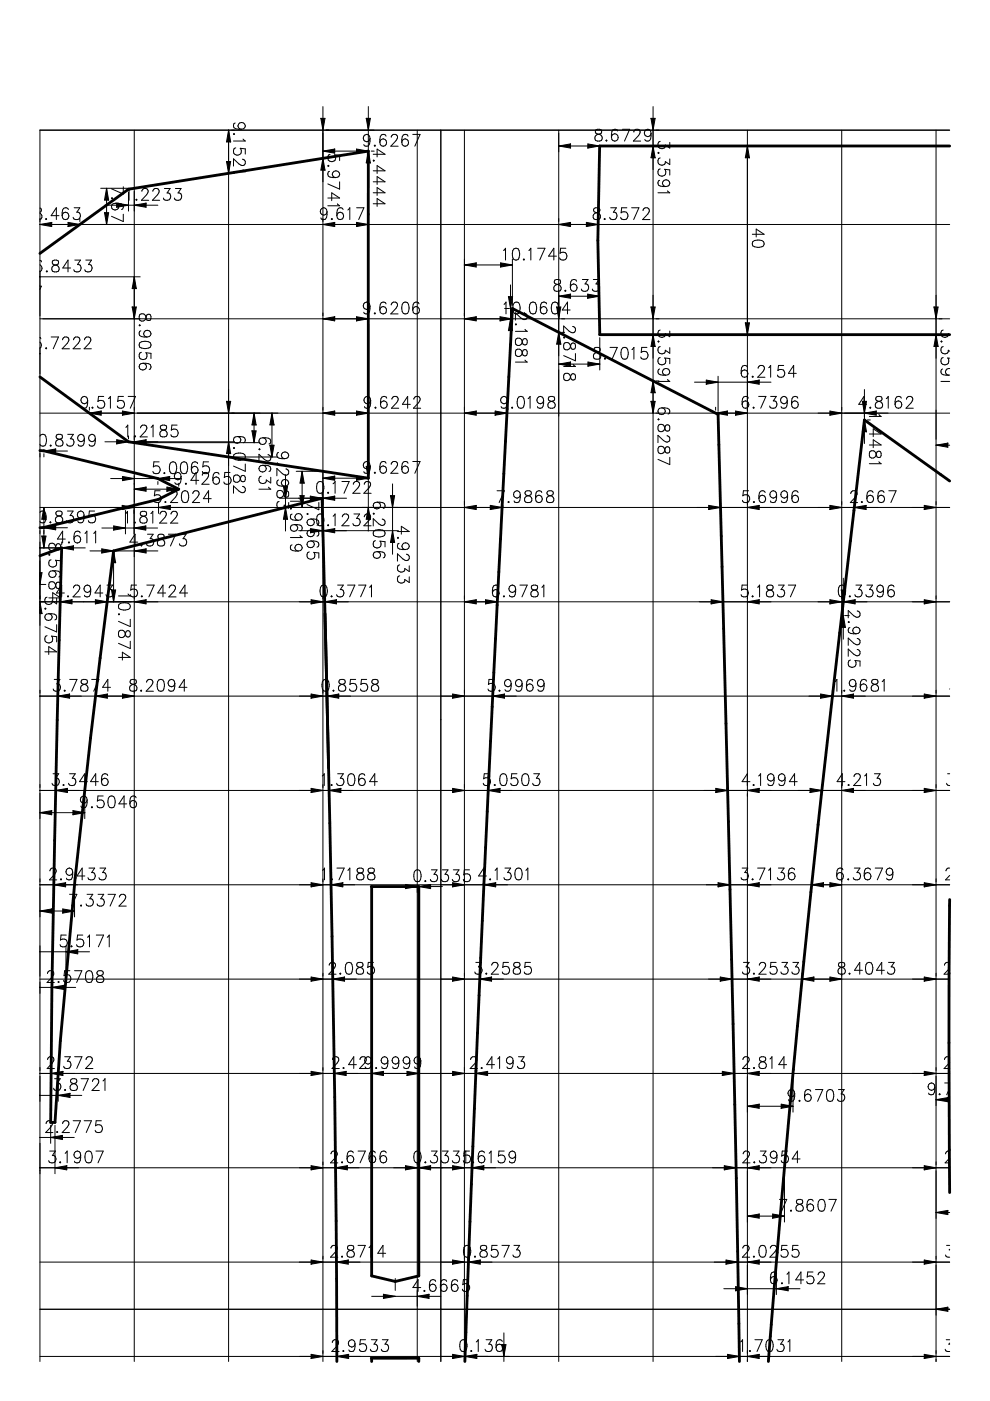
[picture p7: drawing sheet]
<svg xmlns="http://www.w3.org/2000/svg" width="210mm" height="297mm" viewBox="0 0 210 297" stroke-linecap="round" stroke-linejoin="round" font-family="sans-serif">
<g fill="none" stroke="#000" stroke-width=".21">
<path d="M21.3 39.9h6.5M22.6 39.9v7.7M22.6 39.9l.4 2.5M22.6 39.9l-.4 2.5h.8M26.1 39.6v1.5l-2.5-1.1M28.5 27.6v261.1M34.9 40h1.2l-.7 .9a.79 .79 0 0 1 .6 1.3 .79 .79 0 0 1-1.4-.2M37.2 40h1.2l-.6 .9a.79 .79 0 0 1 .6 1.3 .79 .79 0 0 1-1.4-.2M48 34.2h.9l-.4 2.5zM48 34.2l.5 .3M48.2 34.3h.6l-.3 1.9zM48.3 34.4h.3l-.1 1.2z"/>
<path d="M48.5 34.5v.6zM48.5 27.6v261.1M48.5 27.6l.4 2.5M48.5 27.6l-.5 2.5h.9M48.5 28.1l.3 1.9h-.6zM48.5 28.7l.1 1.2h-.3zM48.5 29.2v.6zM48.5 29.8l.4 .3M49.1 36.7h.6M49.6 28.3l.1 .1-.1 .1zM49.9 26.1a.69 .69 0 0 0-.3 1l.4 .2 1.2 .1M50 31.3a.83 .83 0 0 0-.3 1.3 .83 .83 0 0 0 1.3 .1 .83 .83 0 0 0-.1-1.3l1.1 .2v1.1"/>
<path d="M51.4 33.8l.5 .2 .1 .7a.62 .62 0 0 1-.9 .3l-1.6-1.3v1.5M51.5 29.5l.5 .4h-2.5M51.5 36l.5 .4h-2.5M68 25.1h.9l-.4 2.5zM68 25.1l.5 .3M68.2 25.2h.6l-.3 1.8zM68.3 25.3h.3l-.1 1.2zM68.5 25.4v.5zM68.5 22.6v266.1M68.5 33.6l.4 2.5h-.9zM68.5 34.1l.3 1.9h-.6zM68.5 34.7l.1 1.2h-.3z"/>
<path d="M68.5 35.2v.6zM68.5 32h9.6M68.5 35.8l.4 .3M69 32l1.9-.3v.6zM69.1 33.6h.6M69.6 32l1.2-.1v.3zM69.6 35.1l.1 .1-.1 .1zM69.9 36.3a.69 .69 0 0 0-.3 1l.4 .3h1.2M70 32.7a.83 .83 0 0 0-.3 1.2 .83 .83 0 0 0 1.3 .2 .83 .83 0 0 0-.1-1.3l1.1 .1v1.1M70.1 32l.6 .1zM71 31.6v.9l-2.5-.5M71 31.6l-2.5 .4"/>
<path d="M71 31.6l-.3 .4M72 38.6v1.5l-2.5-1.1M75.7 31.7l1.8 .3-1.8 .3zM75.8 31.9l1.2 .1-1.2 .2zM75.9 32h.5zM75.9 32.1l-.3 .4M77.7 25.1h.8l-.4 2.5zM77.7 25.1l.4 .3M77.8 25.2h.6l-.3 1.8zM77.9 25.3h.3l-.1 1.2zM78.1 25.4v.5zM78.1 33.7v.5z"/>
<path d="M78.1 33.1l.1 1.2h-.3zM78.1 32.6l.3 1.8h-.6zM78.1 32l-.4 2.5h.8M78.1 22.6v14.4M78.1 32l.4 2.5M78.1 32l-2.5-.4v.9M78.1 32l-2.5 .5M78.1 34.2l.4 .3M78.5 29.3a1.28 1.28 0 0 1-.7 1.7l-.5-.1-.2-.3M78.7 32h.6M79.1 36.2h2.5l-1.6-1.1v1.7M79.1 32.7h2.5l-1.6-1.1v1.7"/>
<path d="M79.1 38.5h2.5l-1.6-1.1v1.7M79.2 33.9l.2 .2-.2 .1zM79.5 30.8v.2l-.1-.1zM81.9 28.9a.65 .65 0 0 0-1-.3l-.3 .4-.1 1.2M83 29.1l.2-.5 .6-.1a.62 .62 0 0 1 .4 .9l-1.3 1.6h1.5M86.5 28.9a.65 .65 0 0 0-1-.3l-.2 .4-.1 1.2M87.5 28.5h1.6l-1.1 2.5M88.5 27.6v261.1M93.5 27.6v261.1M98.5 27.6v261.1M118.5 27.6v261.1M118.5 31h8.6"/>
<path d="M119 31l1.9-.3v.6zM119.6 31l1.2-.2v.3zM120.7 30.9l-.6 .1M120.7 30.9v.1M121 30.5l-2.5 .5M121 30.5v.9l-2.5-.4M121 30.5l-.3 .4M124.7 30.7l1.9 .3-1.9 .3zM124.8 30.8l1.2 .2-1.2 .1zM124.9 31l-.3 .4M124.9 30.9v.1M125.5 31h-.6"/>
<path d="M126.4 27.5a.5 .5 0 0 0 .2 .9 .9 .9 0 0 1 .9 .4 .9 .9 0 0 1 0 1 .92 .92 0 0 1-1.4-.4 1.2 1.2 0 0 1 1.4-1.1l.1-.5a.8 .8 0 0 0-1.2-.3zM127.1 31l-2.5 .4M127.1 31l-2.5-.5v.9M127.1 31.6v.6M128.6 29.7v.2l-.1-.1zM131 27.8a.65 .65 0 0 0-1-.3l-.3 .4-.1 1.2M132 27.4h1.5l-1.1 2.5M134.4 28l.2-.5 .7-.1a.62 .62 0 0 1 .3 1l-1.3 1.5h1.5M138 25.1h.9l-.4 2.5zM138 25.1l.5 .3M138 28.3a1.28 1.28 0 0 1-.6 1.6l-.6-.1-.1-.2M138.2 25.2h.6l-.3 1.8z"/>
<path d="M138.3 25.3h.3l-.1 1.2zM138.5 25.4h.1M138.5 33.2h.1M138.5 25.4v.5M138.5 22.6v266.1M138.5 31l.4 2.5h-.9zM138.5 31.5l.3 1.9h-.6zM138.5 32.1l.1 1.2h-.3zM138.5 32.6v.6M138.5 33.2l.4 .3M139.1 31h.6M139.6 32.3l.1 .1-.1 .1z"/>
<path d="M139.9 38.2a.69 .69 0 0 0-.3 1l.4 .3 1.2 .1M140 30a.79 .79 0 0 0-.2 1.4 .79 .79 0 0 0 1.3-.6l.9 .6v-1.2M140 33.5a.79 .79 0 0 0-.2 1.4 .79 .79 0 0 0 1.3-.6l.9 .6v-1.2M140 35.8a.83 .83 0 0 0-.3 1.2 .83 .83 0 0 0 1.2 .1 .83 .83 0 0 0 0-1.2l1.1 .1v1.1M158.5 27.6v261.1M158.5 31l.4 2.5h-.9zM158.5 31.5l.3 1.9h-.6zM158.5 32.1l.1 1.2h-.3zM158.5 32.6v.6zM158.5 33.2l.4 .3M159.1 31h.6M178.5 27.6v261.1"/>
<path d="M198.5 27.6v261.1M201.3 27.6h-192.8v261.1M8.5 58.7h21.2M8.5 47.6h192.8M8.5 44.1a.47 .47 0 0 1 .3 .4 .47 .47 0 0 1-.3 .5M8.5 45.2a.7 .7 0 0 1 .4 .7 .7 .7 0 0 1-.4 .6M8.5 56.2h.1a.8 .8 0 0 1-.1 1.4M8.5 58.7h.1M8.5 55.2l.3 .3M9 47.6l1.9-.3v.6zM9.6 47.6l1.2-.2v.3zM9.8 46.3v.3l-.1-.1z"/>
<path d="M9.9 57.4v.2l-.1-.1zM10.7 47.6h-.6M10.7 47.6h.1M11 47.2l-2.5 .4M11 47.2v.8l-2.5-.4M11 47.2l-.3 .4M11.2 55.3a.5 .5 0 0 0 .2 .8 .9 .9 0 0 1 1 .4 .9 .9 0 0 1-.1 1 .92 .92 0 0 1-1.3-.3 1.19 1.19 0 0 1 1.3-1.2l.1-.5a.8 .8 0 0 0-1.2-.2zM12.5 45.7h-1.7l1.1-1.6v2.5M14.4 47.2l2.5 .4-2.5 .4zM14.5 44.4a.65 .65 0 0 0-1-.2l-.2 .3-.1 1.2M14.5 47.3l1.9 .3-1.9 .3zM14.6 47.4l1.2 .2-1.2 .1z"/>
<path d="M14.7 47.6l-.3 .4M14.7 47.6h.1M15 56.8h-1.7l1.1-1.7v2.5M15.3 47.6h-.6M15.7 44.1h1.2l-.6 .9a.79 .79 0 0 1 .6 1.3 .79 .79 0 0 1-1.4-.2M15.9 55.1h1.2l-.7 1a.79 .79 0 0 1 .6 1.3 .79 .79 0 0 1-1.4-.2M16.9 46.3v.7M18.2 55.1h1.2l-.6 1a.79 .79 0 0 1 .6 1.3 .79 .79 0 0 1-1.4-.2M22.2 45.1l.4 2.5M22.2 45.1h.8l-.4 2.5M22.2 45.1l.4 .3M22.2 43.5h11.3"/>
<path d="M22.3 45.2h.6l-.3 1.8zM22.4 45.3h.4l-.2 1.2zM22.6 45.4v.5zM22.6 40.5l.3 1.8h-.6zM22.6 41l.2 1.2h-.4zM22.6 41.6v.5zM22.6 42.1l.4 .3M23.7 41.9l.2 .1-.2 .1zM24.5 43.1a1.27 1.27 0 0 1 1.6 .7l-.1 .5-.2 .1M24.7 43.1l2.5 .4-2.5 .4zM24.8 43.2l1.9 .3-1.9 .3zM24.9 43.4l1.2 .1-1.2 .2z"/>
<path d="M25 43.5l-.3 .4M25 43.5h.1M25.6 43.5h-.6M26.1 45.4v1.6l-2.5-1.1M26.9 40.4l.5-.4v2.5M27.2 40.7v4.1M28.5 58.7l.4 2.5h-.9zM28.5 59.2l.3 1.9h-.6zM28.5 59.8l.1 1.2h-.3zM28.5 43.5l2.5-.4v.8zM28.9 42.2v.3l-.1-.1zM29 43.5l1.9-.3v.6z"/>
<path d="M29.6 43.5l1.2-.1v.3zM30.1 40.6l.2-.5 .7-.1a.62 .62 0 0 1 .3 .9l-1.3 1.6h1.5M30.7 43.5h-.6M30.7 43.5h.1M31 43.1l-.3 .4M32.4 40.6l.3-.5 .6-.1a.62 .62 0 0 1 .3 .9l-1.3 1.6h1.6M68.5 47.6l2.5-.4v.8zM69 47.6l1.9-.3v.6zM69.3 44.9a1.28 1.28 0 0 1-.6 1.7l-.6-.1-.1-.3M69.5 42h2.5l-1.7-1.1v1.6M69.6 47.6l1.2-.2v.3zM70.4 46.3v.3l-.2-.1z"/>
<path d="M70.7 47.6h.1M70.7 47.6h-.6M71 47.2l-.3 .4M71.5 43.2l.5 .4h-2.5M72.7 44.4a.65 .65 0 0 0-1-.2l-.2 .3-.1 1.2M73.7 44.5l.5-.4v2.5M75.6 47.2l2.5 .4-2.5 .4zM75.6 44.1h1.6l-1.1 2.5M75.7 47.3l1.8 .3-1.8 .3zM75.8 47.4l1.2 .2-1.2 .1zM75.9 47.6l-.3 .4M75.9 47.6h.1"/>
<path d="M76.4 47.6h-.5M78.1 46.3v.7M79.1 40.9h2.5l-1.6-1.1v1.6M79.1 43.2h2.5l-1.6-1.1v1.7M98.5 56.2h10.1M99 56.2l1.9-.3v.6zM99.6 56.2l1.2-.2v.3zM100.7 56.2h-.6M100.7 56.2h.1M101 55.7v.9l-2.5-.4M101 55.7l-2.5 .5M101 55.7l-.3 .5"/>
<path d="M106.2 55.9l1.9 .3-1.9 .3zM106.3 56l1.2 .2-1.2 .1zM106.4 56.2l-.3 .4M106.4 56.2h.1M106.8 53.1l.4-.5v2.5M107 56.2h-.6M108.6 56.2l-2.5 .4M108.6 56.2l-2.5-.5v.9M108.6 54.9v9.9M109 52.8a.7 .7 0 0 1 1 .3 2.25 2.25 0 0 1-.1 1.9 .77 .77 0 0 1-1.2-.3 2.21 2.21 0 0 1 .3-1.9zM111.1 54.9v.2l-.1-.1zM112.1 53.1l.4-.5v2.5"/>
<path d="M114 52.6h1.5l-1.1 2.5M117.6 59.4a.5 .5 0 0 0 .3 .8 .9 .9 0 0 1 .9 .4 .9 .9 0 0 1-.1 1.1 .92 .92 0 0 1-1.3-.4 1.19 1.19 0 0 1 1.3-1.2l.1-.5a.8 .8 0 0 0-1.2-.2zM118 54.3h-1.7l1.1-1.7v2.5M118.5 47.6l2.5-.4v.8zM119 47.6l1.9-.3v.6zM119.6 47.6l1.2-.2v.3zM120 52.6h-1.1l-.2 1.1a.83 .83 0 0 1 1.3 0 .83 .83 0 0 1-.1 1.2 .83 .83 0 0 1-1.3-.2M120.7 47.6h.1M120.7 47.6h-.6M121 47.2l-.3 .4M122.3 59.6a.65 .65 0 0 0-1.1-.2l-.2 .3-.1 1.2M123.5 59.3h1.2l-.7 .9a.79 .79 0 0 1 .6 1.3 .79 .79 0 0 1-1.3-.2"/>
<path d="M124.3 47.2l2.5 .4-2.5 .4zM124.4 47.3l1.9 .3-1.9 .3zM124.5 47.4l1.2 .2-1.2 .1zM124.6 47.6l-.3 .4M124.6 47.6h.1M125.2 47.6h-.6M125.8 59.3h1.2l-.6 .9a.79 .79 0 0 1 .6 1.3 .79 .79 0 0 1-1.4-.2M126 44.2a.5 .5 0 0 0 .2 .8 .9 .9 0 0 1 .9 .4 .9 .9 0 0 1 0 1.1 .92 .92 0 0 1-1.3-.4 1.19 1.19 0 0 1 1.3-1.2l.1-.5a.8 .8 0 0 0-1.2-.2zM126.8 46.3v.7M128.2 46.3v.3l-.1-.1zM129.5 44.1h1.2l-.7 .9a.79 .79 0 0 1 .6 1.3 .79 .79 0 0 1-1.3-.2M132.9 44.1h-1.1l-.1 1a.83 .83 0 0 1 1.2 0 .83 .83 0 0 1-.1 1.2 .83 .83 0 0 1-1.2-.2"/>
<path d="M133.9 44.1h1.6l-1.1 2.5M136.3 44.7l.3-.5 .6-.1a.63 .63 0 0 1 .4 .9l-1.4 1.6h1.6M141.5 40.5l.5 .4h-2.5M159.5 49.7h2.5l-1.7-1.1v1.6M159.6 51.2a2.02 2.02 0 0 1 2.3 0 .7 .7 0 0 1-.4 1.1 2.25 2.25 0 0 1-1.9-.2zM8.5 67.6h192.8M8.5 75h.1M8.5 72.5a.83 .83 0 0 1 0 1.3M8.5 60.7h.3l-.3 .7M8.5 71.5l.2 .3M9.8 73.7v.2l-.1-.1zM10.9 71.4h1.5l-1.1 2.5"/>
<path d="M13.3 72l.2-.4 .7-.2a.62 .62 0 0 1 .3 1l-1.3 1.5h1.5M15.6 72l.2-.4 .7-.2a.63 .63 0 0 1 .3 1l-1.3 1.5h1.5M17.9 72l.3-.4 .6-.2a.63 .63 0 0 1 .4 1l-1.4 1.5h1.6M28 65.1h.9l-.4 2.5zM28 65.1l.5 .3M28.2 65.2h.6l-.3 1.8zM28.3 65.3h.3l-.1 1.2zM28.5 60.9h.1M28.5 65.4v.5M28.5 65.4h.1M28.5 60.3v.6M28.5 60.9l.4 .3"/>
<path d="M29.6 66.8a.77 .77 0 0 1 .8-.2 .77 .77 0 0 1 .5 .6l.2 .4a.53 .53 0 0 0 .8 .3 .82 .82 0 0 0-.3-1.3l-.4 .2-.1 .2a.9 .9 0 0 1-.5 .9 .9 .9 0 0 1-1 0zM29.6 72.7a2.03 2.03 0 0 1 2.3 0 .7 .7 0 0 1-.4 1.1 2.25 2.25 0 0 1-1.9-.2zM29.6 68.9l.1 .1-.1 .1zM29.9 70.1a.69 .69 0 0 0-.3 1l.4 .3 1.2 .1M30 74.7a.83 .83 0 0 0-.3 1.2 .83 .83 0 0 0 1.3 .1 .83 .83 0 0 0-.1-1.2l1.1 .1v1.1M30.3 77a1.27 1.27 0 0 1 1.7 .7l-.1 .5-.3 .1M68.5 67.6l2.5-.4v.8zM69 67.6l1.9-.3v.6zM69.6 67.6l1.2-.2v.3zM70.7 67.6h.1M70.7 67.6h-.6M71 67.2l-.3 .4"/>
<path d="M75.6 67.2l2.5 .4-2.5 .4zM75.7 67.3l1.8 .3-1.8 .3zM75.7 67.9l-.1 .1M75.8 67.4l1.2 .2-1.2 .1zM75.8 67.7l-.1 .2M75.9 67.6h.1M75.9 67.6l-.1 .1M76.4 67.6h-.5M78.1 66.3v.7M78.4 64.9a1.28 1.28 0 0 1-.6 1.7l-.6-.1-.1-.3M79.5 66.3v.3l-.1-.1zM81.9 64.4a.65 .65 0 0 0-1.1-.2l-.2 .3-.1 1.2"/>
<path d="M83 64.7l.2-.5 .6-.1a.63 .63 0 0 1 .4 .9l-1.3 1.6h1.5M85.5 64.2a.7 .7 0 0 1 1.1 .3 2.25 2.25 0 0 1-.2 2 .77 .77 0 0 1-1.1-.4 2.21 2.21 0 0 1 .2-1.9zM88.8 64.4a.65 .65 0 0 0-1-.2l-.2 .3-.1 1.2M98.5 67.6l2.5-.4v.8zM99 67.6l1.9-.3v.6zM99.6 67.6l1.2-.2v.3zM100.7 67.6h.1M100.7 67.6h-.6M101 67.2l-.3 .4M106 67.2l2.5 .4-2.5 .4zM106.1 67.3l1.9 .3-1.9 .3zM106.2 67.4l1.2 .2-1.2 .1z"/>
<path d="M106.3 67.6h.1M106.3 67.6l-.3 .4M106.9 64.5l.4-.4v2.5M106.9 67.6h-.6M107 65.4h1M107.8 62.9h.9l-.5 2.5zM107.8 62.9l.4 .3M107.9 63h.6l-.3 1.9zM108.1 63.1h.3l-.2 1.2zM108.2 63.2v.6M108.2 63.2h.1M108.2 69.8h.1"/>
<path d="M108.2 60.4v12.2M108.2 67.6l.5 2.5h-.9zM108.2 68.1l.3 1.9h-.6zM108.2 68.7l.2 1.2h-.3zM108.2 69.2l.1 .6M108.3 69.8l.4 .3M108.5 66.3v.7M109.1 64.2a.7 .7 0 0 1 1.1 .3 2.25 2.25 0 0 1-.2 2 .77 .77 0 0 1-1.2-.4 2.21 2.21 0 0 1 .3-1.9zM109.4 71.9a.77 .77 0 0 1 .8-.2 .77 .77 0 0 1 .5 .7l.1 .4a.53 .53 0 0 0 .9 .2 .82 .82 0 0 0-.3-1.2l-.5 .1-.1 .2a.9 .9 0 0 1-.4 1 .9 .9 0 0 1-1-.1zM109.4 74.2a.77 .77 0 0 1 .8-.2 .77 .77 0 0 1 .5 .7l.1 .4a.53 .53 0 0 0 .9 .2 .82 .82 0 0 0-.3-1.2l-.5 .1-.1 .3a.9 .9 0 0 1-.4 .9 .9 .9 0 0 1-1-.1zM109.4 68.7l.1 .1-.1 .1zM111.2 66.4l.5 .3 .1 .6a.63 .63 0 0 1-1 .4l-1.5-1.4v1.6"/>
<path d="M111.2 66.3v.3l-.1-.1zM111.3 69.8l.5 .5h-2.5M111.3 76.4l.5 .4h-2.5M112.6 64.2a.7 .7 0 0 1 1.1 .3 2.25 2.25 0 0 1-.2 2 .77 .77 0 0 1-1.2-.4 2.21 2.21 0 0 1 .3-1.9zM115.9 64.4a.65 .65 0 0 0-1-.2l-.2 .3-.1 1.2M117.2 64.2a.7 .7 0 0 1 1.1 .3 2.25 2.25 0 0 1-.2 2 .77 .77 0 0 1-1.1-.4 2.2 2.2 0 0 1 .2-1.9zM118 65.1h.9l-.4 2.5zM118 65.1l.5 .3M118.2 65.2h.6l-.3 1.8zM118.3 65.3h.3l-.1 1.2zM118.5 65.4h.1M118.5 72.7h.1"/>
<path d="M118.5 65.4v.5M118.5 70.5l.4 2.5h-.9zM118.5 71l.3 1.9h-.6zM118.5 71.6l.1 1.2h-.3zM118.5 72.1v.6M118.5 62.8h8.6M118.5 77.2h8.7M118.5 72.7l.4 .3M119 62.8l1.9-.3v.6zM119 77.2l1.9-.3v.6zM119.1 70.5h.6M119.6 62.8l1.2-.2v.4z"/>
<path d="M119.6 77.2l1.2-.2v.4zM119.6 72.9a.77 .77 0 0 1 .8-.2 .77 .77 0 0 1 .5 .6l.2 .4a.53 .53 0 0 0 .8 .3 .82 .82 0 0 0-.3-1.3l-.4 .2-.1 .2a.9 .9 0 0 1-.5 .9 .9 .9 0 0 1-1 0zM119.6 79.4a.77 .77 0 0 1 .8-.2 .77 .77 0 0 1 .5 .6l.2 .4a.53 .53 0 0 0 .8 .3 .82 .82 0 0 0-.3-1.3l-.4 .2-.1 .2a.9 .9 0 0 1-.5 .9 .9 .9 0 0 1-1 0zM119.6 71.5l.1 .1-.1 .1zM119.9 61.5v.3l-.1-.1zM120.1 77.2h.6zM120.7 62.8h.1M120.7 62.8h-.6M120.9 65.7h-1.7l1.1-1.6v2.5M121 62.4v.8l-2.5-.4M121 76.8v.8l-2.5-.4M121 62.4l-2.5 .4"/>
<path d="M121 62.4l-.3 .4M121 76.8l-2.5 .4M121 76.8l-.3 .4M121.4 69.2l.5 .3 .1 .6a.63 .63 0 0 1-.9 .3l-1.6-1.3v1.6M121.5 77.3l.5 .4h-2.5M122 75v1.5l-2.5-1.1M124.7 62.5l1.8 .3-1.8 .3zM124.8 76.9l1.8 .3-1.8 .3zM124.8 62.6l1.2 .2-1.2 .2zM124.9 77l1.2 .2-1.2 .2zM124.9 62.8l-.3 .4M124.9 62.8h.1"/>
<path d="M125 77.2l-.3 .4M125 77.2h.5zM125.4 62.8h-.5M126 73.8a.5 .5 0 0 0 .3 .8 .9 .9 0 0 1 .9 .4 .9 .9 0 0 1 0 1.1 .92 .92 0 0 1-1.4-.4 1.2 1.2 0 0 1 1.4-1.2v-.5a.8 .8 0 0 0-1.2-.2zM127.1 62.8l-2.5-.4v.8M127.1 62.8l-2.5 .4M127.1 61.6v5.4M127.2 71.6v6.8M127.2 77.2l-2.5 .4M127.2 77.2l-2.5-.4v.8M128.3 75.9v.3l-.1-.1zM129.3 73.7h1.6l-1.1 2.5"/>
<path d="M132 73.8a.7 .7 0 0 1 1.1 .3 2.25 2.25 0 0 1-.2 2 .77 .77 0 0 1-1.1-.4 2.2 2.2 0 0 1 .2-1.9zM134 74.1l.4-.4v2.5M137.2 73.7h-1.1l-.2 1a.83 .83 0 0 1 1.3 0 .83 .83 0 0 1-.1 1.3 .83 .83 0 0 1-1.3-.3M138 65.1h.9l-.4 2.5zM138 65.1l.5 .3M138.2 65.2h.6l-.3 1.8zM138.3 65.3h.3l-.1 1.2zM138.5 65.4h.1M138.5 73.2h.1M138.5 65.4v.5M138.5 72.1l.1 1.2h-.3zM138.5 71l.4 2.5h-.9z"/>
<path d="M138.5 71.5l.3 1.9h-.6zM138.5 72.6v.6M138.5 73.2l.4 .3M139.1 71h.6M139.6 72.3l.1 .1-.1 .1zM139.9 78.2a.69 .69 0 0 0-.3 1l.4 .3 1.2 .1M140 70a.79 .79 0 0 0-.2 1.4 .79 .79 0 0 0 1.3-.6l.9 .6v-1.2M140 73.5a.79 .79 0 0 0-.2 1.4 .79 .79 0 0 0 1.3-.6l.9 .6v-1.2M140 75.8a.83 .83 0 0 0-.3 1.2 .83 .83 0 0 0 1.2 .1 .83 .83 0 0 0 0-1.2l1.1 .1v1.1M152.2 79.8v7.4M158 68.5h.9l-.4 2.5zM158 68.5l.5 .3"/>
<path d="M158.2 68.6h.6l-.3 1.8zM158.3 68.7h.3l-.1 1.2zM158.5 68.8v.5zM158.5 77.9a.65 .65 0 0 0-1-.3l-.3 .4-.1 1.2M159.1 71h.6M159.6 79.8v.2l-.1-.1zM160.7 78.1l.3-.5 .6-.1a.63 .63 0 0 1 .4 .9l-1.4 1.6h1.6M163 78l.4-.5v2.5M166.2 77.5h-1.1l-.2 1.1a.83 .83 0 0 1 1.3-.1 .83 .83 0 0 1-.1 1.3 .83 .83 0 0 1-1.3-.3M168.8 79.2h-1.6l1.1-1.7v2.5M198 65.1h.9l-.4 2.5zM198 65.1l.5 .3"/>
<path d="M198.2 65.2h.6l-.3 1.8zM198.3 65.3h.3l-.1 1.2zM198.5 65.4h.1M198.5 73.2h.1M198.5 65.4v.5M198.5 72.1l.1 1.2h-.3zM198.5 71l.4 2.5h-.9zM198.5 71.5l.3 1.9h-.6zM198.5 72.6v.6M198.5 73.2l.4 .3M199.1 71h.6M199.6 72.3l.1 .1-.1 .1z"/>
<path d="M199.9 78.2a.69 .69 0 0 0-.3 1l.4 .3 1.2 .1M200 70a.79 .79 0 0 0-.2 1.4 .79 .79 0 0 0 1.3-.6l.2 .2M200 73.5a.79 .79 0 0 0-.2 1.4 .79 .79 0 0 0 1.3-.6l.2 .2M200 75.8a.83 .83 0 0 0-.3 1.2 .83 .83 0 0 0 1.2 .1 .83 .83 0 0 0 0-1.2h.4M201.3 78.1a.71 .71 0 0 0-.8 .6 .71 .71 0 0 0 .7 .9M201.3 79.5l-.1 .1M8.5 87.6h192.8M8.5 95.6h5.8M8.5 92.5a.67 .67 0 0 1 .6-.4 .67 .67 0 0 1 .6 .5 2.25 2.25 0 0 1-.2 1.9 .75 .75 0 0 1-1-.3M8.5 95.6h.1M9.3 96.2v.7M9.3 95.6l2.5-.4v.9z"/>
<path d="M9.9 95.6l1.8-.3v.6zM10.4 95.6l1.2-.1v.3zM10.8 94.4v.2l-.2-.1zM11.5 95.6h.1M11.5 95.6h-.5M11.7 95.3l-.2 .3M11.8 95.2l-.1 .1M12 92.2a.5 .5 0 0 0 .2 .8 .9 .9 0 0 1 1 .5 .9 .9 0 0 1-.1 1 .92 .92 0 0 1-1.3-.4 1.2 1.2 0 0 1 1.3-1.2l.1-.4a.8 .8 0 0 0-1.2-.3zM14.4 92.1h1.2l-.7 .9a.79 .79 0 0 1 .6 1.3 .79 .79 0 0 1-1.4-.2M17.9 92.9a1.28 1.28 0 0 1-.7 1.7l-.5-.1-.1-.3M18.6 84.9a1.28 1.28 0 0 1-.7 1.7l-.5-.1-.1-.3M19 87.6l2.5-.4v.8z"/>
<path d="M19 86.3v.7M19.5 87.6l1.9-.3v.6zM19.6 86.3v.3l-.1-.1zM20.1 87.6l1.2-.2v.3zM20.2 92.9a1.28 1.28 0 0 1-.6 1.7l-.6-.1-.1-.3M20.6 87.6h.6zM21.5 87.2l-.3 .4M22 84.1h-1.1l-.1 1a.83 .83 0 0 1 1.2 0 .83 .83 0 0 1-.1 1.2 .83 .83 0 0 1-1.2-.2M22.2 93.7h27.5M23 84.5l.4-.4v2.5M24.7 93.2l2.5 .5-2.5 .4zM24.8 93.4l1.9 .3-1.9 .3z"/>
<path d="M24.9 93.5l1.2 .2-1.2 .1zM25 93.7l-.3 .4M25 93.7h.1M25.6 93.7h-.6M26 87.2l2.5 .4-2.5 .4zM26.1 87.3l1.8 .3-1.8 .3zM26.2 87.4l1.2 .2-1.2 .1zM26.2 84.1h-1.1l-.1 1a.83 .83 0 0 1 1.2 0 .83 .83 0 0 1-.1 1.2 .83 .83 0 0 1-1.2-.2M26.3 87.6l-.3 .4M26.3 87.6h.5zM26.7 90.6l.4-.5v2.5M27.2 84.1h1.5l-1.1 2.5"/>
<path d="M27.2 92.4v.6M28.5 93.7l2.5-.5v.9zM28.7 92.4v.2l-.2-.1zM29 93.7l1.9-.3v.6zM29.1 93.9h26M29.6 93.7l1.2-.2v.3zM29.8 90.7l.3-.4 .6-.2a.62 .62 0 0 1 .3 1l-1.3 1.5h1.6M30.7 93.7h.1M30.7 93.7h-.6M31 93.2l-.3 .5M32 90.6l.5-.5v2.5M33.7 97.9h-1.1l-.1 1.1a.83 .83 0 0 1 1.3 0 .83 .83 0 0 1-.2 1.2 .83 .83 0 0 1-1.2-.3"/>
<path d="M34.1 90.3a.5 .5 0 0 0 .2 .8 .9 .9 0 0 1 1 .4 .9 .9 0 0 1-.1 1 .92 .92 0 0 1-1.3-.3 1.19 1.19 0 0 1 1.3-1.2l.1-.5a.8 .8 0 0 0-1.2-.2zM36.3 98a.7 .7 0 0 1 1 .4 2.25 2.25 0 0 1-.2 1.9 .77 .77 0 0 1-1.1-.4 2.21 2.21 0 0 1 .3-1.9zM37.5 90.1h-1.1l-.1 1.1a.83 .83 0 0 1 1.3 0 .83 .83 0 0 1-.2 1.2 .83 .83 0 0 1-1.2-.2M38.6 98a.7 .7 0 0 1 1.1 .4 2.25 2.25 0 0 1-.2 1.9 .77 .77 0 0 1-1.2-.4 2.2 2.2 0 0 1 .3-1.9zM41.9 98.3a.65 .65 0 0 0-1-.3l-.2 .4-.1 1.2M44.2 97.9h-1.1l-.1 1.1a.83 .83 0 0 1 1.2 0 .83 .83 0 0 1-.1 1.2 .83 .83 0 0 1-1.2-.3M48 85.1h.9l-.4 2.5zM48 85.1l.5 .3M48.2 85.2h.6l-.3 1.8zM48.3 85.3h.3l-.1 1.2zM48.5 85.4v.5zM48.5 93.7l.4 2.5h-.9z"/>
<path d="M48.5 94.2l.3 1.9h-.6zM48.5 94.8l.1 1.2h-.3zM48.5 95.3v.6zM48.5 95.9l.4 .3M49.1 96.9h9.8M49.6 96.4a2.03 2.03 0 0 1 2.3 0 .7 .7 0 0 1-.4 1.1 2.25 2.25 0 0 1-1.9-.2zM49.6 94.9l.1 .1-.1 .1zM50.3 92.6a1.27 1.27 0 0 1 1.7 .6l-.1 .6-.3 .1M52 98.4v1.5l-2.5-1.1M53.4 91.4l.5 2.5M53.4 91.4h.9l-.4 2.5M53.4 91.4l.5 .3"/>
<path d="M53.6 91.5h.6l-.3 1.8zM53.7 91.6h.3l-.1 1.2zM53.9 89.8h.1M53.9 91.7v.5M53.9 91.7h.1M53.9 87.6l-.5 2.5h.9M53.9 88.1l.3 1.9h-.6zM53.9 88.7l.1 1.2h-.3zM53.9 87.6v6.3M53.9 87.6l.4 2.5M53.9 89.2v.6M53.9 89.8l.4 .3"/>
<path d="M55 95.1l.1 .2-.1 .1zM55.7 92.8a1.27 1.27 0 0 1 1.7 .7l-.1 .5-.3 .1M55.7 98.6a1.27 1.27 0 0 1 1.7 .7l-.1 .5-.3 .2M56.8 96.4l.5 .3 .1 .6a.63 .63 0 0 1-.9 .3l-1.6-1.3v1.6M57.2 94.4l.5 2.5M57.2 94.4h.9l-.4 2.5M57.2 94.4l.5 .3M57.4 94.5h.6l-.3 1.8zM57.5 94.6h.3l-.1 1.2zM57.7 89.8h.1M57.7 94.7v.5M57.7 94.7h.1"/>
<path d="M57.7 87.6v9.3M57.7 87.6l.4 2.5M57.7 87.6l-.5 2.5h.9M57.7 88.1l.3 1.9h-.6zM57.7 88.7l.1 1.2h-.3zM57.7 89.2v.6M57.7 89.8l.4 .3M58.8 98.2l.1 .1-.1 .1zM59.1 95.9a.69 .69 0 0 0-.3 1l.4 .3 1.2 .1M60.6 99.4l.5 .3 .1 .6a.63 .63 0 0 1-.9 .4l-1.6-1.4v1.6M62.8 99.9h5M64.1 99.9v7.7"/>
<path d="M64.1 99.9l.4 2.5M64.1 99.9l-.5 2.5h.9M68.5 87.6l2.5-.4v.8zM69 87.6l1.9-.3v.6zM69.6 87.6l1.2-.2v.3zM70.1 87.6h.6zM71 87.2l-.3 .4M75.6 87.2l2.5 .4-2.5 .4zM75.7 87.3l1.8 .3-1.8 .3zM75.8 87.4l1.2 .2-1.2 .1zM75.9 87.6h.5zM75.9 87.6l-.3 .4"/>
<path d="M77.7 98.9l.4 2.5M77.7 98.9h.8l-.4 2.5M77.7 98.9l.4 .3M77.8 99h.6l-.3 1.8zM77.9 99.1h.3l-.1 1.2zM78.1 99.2v.5zM78.1 86.3v.7M78.1 96.4v16.2M78.5 98.7a1.28 1.28 0 0 1-.7 1.6l-.5-.1-.2-.2M78.6 84.9a1.28 1.28 0 0 1-.6 1.7l-.6-.1-.1-.3M79.6 86.3v.3l-.1-.1zM81.9 98.2a.65 .65 0 0 0-1-.2l-.3 .3-.1 1.2"/>
<path d="M82 84.4a.65 .65 0 0 0-1-.2l-.2 .3-.1 1.2M83 98.4l.2-.4 .6-.2a.62 .62 0 0 1 .4 1l-1.3 1.5h1.5M83.1 84.7l.2-.5 .7-.1a.62 .62 0 0 1 .3 .9l-1.3 1.6h1.5M86.5 98.2a.65 .65 0 0 0-1-.2l-.2 .3-.1 1.2M87 85.7h-1.7l1.1-1.6v2.5M87.5 97.8h1.6l-1.1 2.5M87.8 84.7l.2-.5 .6-.1a.62 .62 0 0 1 .4 .9l-1.3 1.6h1.5M98.5 87.6l2.5-.4v.8zM99 87.6l1.9-.3v.6zM99.6 87.6l1.2-.2v.3zM100.1 87.6h.6zM101 87.2l-.3 .4"/>
<path d="M105 87.2l2.5 .4-2.5 .4zM105.1 87.3l1.8 .3-1.8 .3zM105.2 87.4l1.2 .2-1.2 .1zM105.3 87.6l-.3 .4M105.3 87.6h.5zM107.5 86.3v.7M107.6 84.9a1.28 1.28 0 0 1-.7 1.7l-.5-.1-.2-.3M108.6 86.3v.3l-.1-.1zM110 84.2a.7 .7 0 0 1 1.1 .3 2.25 2.25 0 0 1-.2 2 .77 .77 0 0 1-1.2-.4 2.2 2.2 0 0 1 .3-1.9zM112 84.5l.4-.4v2.5M115.3 84.9a1.28 1.28 0 0 1-.7 1.7l-.5-.1-.2-.3M116.4 84.2a.5 .5 0 0 0 .2 .8 .9 .9 0 0 1 1 .4 .9 .9 0 0 1-.1 1.1 .92 .92 0 0 1-1.3-.4 1.19 1.19 0 0 1 1.3-1.2l.1-.5a.8 .8 0 0 0-1.2-.2z"/>
<path d="M138 85.1h.9l-.4 2.5zM138 85.1l.5 .3M138.2 85.2h.6l-.3 1.8zM138.3 85.3h.3l-.1 1.2zM138.5 85.4h.1M138.5 83h.1M138.5 85.4v.5M138.5 80.8l.4 2.5h-.9zM138.5 81.3l.3 1.9h-.6zM138.5 81.9l.1 1.2h-.3zM138.5 82.4v.6M138.5 83l.4 .3"/>
<path d="M139.1 80.8h.6M139.6 94.9a.77 .77 0 0 1 .8-.2 .77 .77 0 0 1 .5 .6l.2 .4a.53 .53 0 0 0 .8 .3 .82 .82 0 0 0-.3-1.3l-.4 .2-.1 .2a.9 .9 0 0 1-.5 .9 .9 .9 0 0 1-1 0zM139.6 90.2a.77 .77 0 0 1 .8-.2 .77 .77 0 0 1 .5 .6l.2 .5a.53 .53 0 0 0 .8 .2 .82 .82 0 0 0-.3-1.2l-.4 .1-.1 .2a.9 .9 0 0 1-.5 1 .9 .9 0 0 1-1-.1zM139.6 88.8l.1 .1-.1 .1zM140.3 86.5a1.27 1.27 0 0 1 1.7 .6l-.1 .6-.3 .1M141.4 92.4l.5 .2 .1 .7a.63 .63 0 0 1-.9 .3l-1.6-1.3v1.5M141.5 80.5l.5 .4h-2.5M142 97v1.5l-2.5-1.1M147.2 81h16.3M149.7 80.6l2.5 .4-2.5 .5zM149.8 80.7l1.9 .3-1.9 .3zM149.9 80.9l1.2 .1-1.2 .2z"/>
<path d="M150 81l-.3 .5M150 81h.6zM151.7 87.6l2.5-.4v.8zM151.7 86.3v.7M152.3 87.6l1.8-.3v.6zM152.8 87.6l1.2-.2v.3zM153.4 87.6h.5zM154.2 87.2l-.3 .4M156 87.2l2.5 .4-2.5 .4zM156.1 87.3l1.8 .3-1.8 .3zM156.1 87.9l-.1 .1M156.2 87.4l1.2 .2-1.2 .1z"/>
<path d="M156.2 87.7l-.1 .2M156.3 87.6h.5zM156.3 87.6l-.1 .1M158.5 81l2.5-.4v.9zM158.7 84.4a.65 .65 0 0 0-1-.2l-.3 .3-.1 1.2M159 81l1.9-.3v.6zM159.6 81l1.2-.1v.3zM159.8 86.3v.3l-.1-.1zM160.1 81h.6zM160.8 84.1h1.6l-1.1 2.5M161 80.6l-.3 .4M163.4 84.1h1.2l-.6 .9a.79 .79 0 0 1 .6 1.3 .79 .79 0 0 1-1.4-.2"/>
<path d="M166.9 84.9a1.28 1.28 0 0 1-.6 1.7l-.6-.1-.1-.3M169.2 84.4a.65 .65 0 0 0-1.1-.2l-.2 .3-.1 1.2M176 87.2l2.5 .4-2.5 .4zM176.1 87.3l1.8 .3-1.8 .3zM176.2 87.7l-.2 .3M176.2 87.4l1.2 .2-1.2 .1zM176.3 87.6l-.1 .1M176.3 87.6h.5zM182.8 85.1h.9l-.4 2.5M182.8 85.1l.5 2.5M182.8 85.1l.5 .3M183 85.2h.6l-.3 1.8z"/>
<path d="M183.1 85.3h.3l-.1 1.2zM183.3 85.4h.1M183.3 91.2h.1M183.3 85.4v.5M183.3 89.6l.3 1.8h-.6zM183.3 89l.4 2.5h-.9zM183.3 82.6v11.4M183.3 90.1l.1 1.2h-.3zM183.3 90.7v.5M183.3 91.2l.4 .3M183.7 85.7h-1.6l1.1-1.6v2.5M183.8 87.6l1.9-.3v.6z"/>
<path d="M183.9 89h.6M184.3 92h2.5l-1.7-1.1v1.7M184.3 94.3h2.5l-1.7-1.1v1.7M184.4 87.6l1.2-.2v.3zM184.4 89.7l.1 .2-.1 .1zM184.4 95.8a.77 .77 0 0 1 .8-.2 .77 .77 0 0 1 .5 .6l.2 .5a.53 .53 0 0 0 .8 .2 .82 .82 0 0 0-.3-1.2l-.4 .1-.1 .2a.9 .9 0 0 1-.4 1 .9 .9 0 0 1-1.1-.1zM184.5 86.3v.3l-.1-.1zM184.9 87.6h.6zM185.8 87.2l-2.5 .4M185.8 87.2v.8l-2.5-.4M185.8 87.2l-.3 .4M185.8 84.2a.5 .5 0 0 0 .2 .8 .9 .9 0 0 1 1 .4 .9 .9 0 0 1-.1 1.1 .92 .92 0 0 1-1.3-.4 1.2 1.2 0 0 1 1.3-1.2l.1-.5a.8 .8 0 0 0-1.2-.2z"/>
<path d="M186.3 87.9l.5 .4h-2.5M186.3 97.9l.5 .4h-2.5M187.9 84.5l.4-.4v2.5M191.1 84.4a.65 .65 0 0 0-1-.2l-.2 .3-.1 1.2M192.2 84.7l.2-.5 .7-.1a.62 .62 0 0 1 .3 .9l-1.3 1.6h1.5M198.5 94.4h2.8M199 94.4l1.9-.3v.6zM199.5 80.9h1.8M199.6 94.4l1.2-.2v.3zM200.1 94.4h.6zM201 93.9v.9l-2.5-.4M201 93.9l-2.5 .5"/>
<path d="M201 93.9l-.3 .5M8.5 116.2h9.6M8.5 107.6h192.8M8.5 111.9h5.8M8.5 108.7a.7 .7 0 0 1 1-.2 2.14 2.14 0 0 1 0 2.3 .75 .75 0 0 1-1-.2M8.5 111.9h.1M8.5 116.2h.1M8.9 113.7l.4 2.5M8.9 113.7h.8l-.4 2.5M8.9 113.7l.4 .3M9 113.8h.6l-.3 1.8zM9.2 113.9h.3l-.2 1.2z"/>
<path d="M9.3 114v.5zM9.3 107.6v8.6M9.3 107.6l.4 2.5M9.3 107.6l-.4 2.5h.8M9.3 108.1l.3 1.9h-.6zM9.3 108.7l.2 1.2h-.3zM9.3 109.2v.6zM9.3 111.9l2.5-.4v.8zM9.3 109.8l.4 .3M9.9 111.9l1.8-.3v.6zM10.4 111.9l1.2-.2v.3zM10.4 115.4a.77 .77 0 0 1 .9-.2 .77 .77 0 0 1 .5 .6l.1 .5a.53 .53 0 0 0 .8 .2 .82 .82 0 0 0-.2-1.2l-.5 .1-.1 .2a.9 .9 0 0 1-.4 1 .9 .9 0 0 1-1.1-.1z"/>
<path d="M10.4 117.5l.2 .1-.2 .1zM10.7 110.6v.3l-.1-.1zM10.8 118.7a.83 .83 0 0 0-.2 1.2 .83 .83 0 0 0 1.2 .1 .83 .83 0 0 0 0-1.2l1 .1v1.1M11.5 111.9h-.5M11.5 111.9h.1M11.8 111.5l-.3 .4M12 108.5a.5 .5 0 0 0 .2 .8 .9 .9 0 0 1 .9 .4 .9 .9 0 0 1 0 1.1 .92 .92 0 0 1-1.4-.4 1.19 1.19 0 0 1 1.4-1.2l.1-.5a.8 .8 0 0 0-1.2-.2zM13.1 116.2l2.5-.5v.9zM13.1 114.9v.6M13.6 116.2l1.9-.3v.6zM13.8 114.3h-1.6l1.1-1.7v2.5M14.2 116.2l1.2-.2v.3z"/>
<path d="M14.3 108.4h1.2l-.6 .9a.79 .79 0 0 1 .6 1.3 .79 .79 0 0 1-1.4-.2M14.6 114.9v.2l-.1-.1zM14.7 116.2h.6zM15.6 115.7l-.3 .4M17 113a.65 .65 0 0 0-1-.3l-.2 .4-.1 1.2M17.8 109.2a1.28 1.28 0 0 1-.6 1.7l-.6-.1-.1-.3M18 113.1l.4-.5v2.5M19.1 116.8h14.4M19.9 113.1l.4-.5v2.5M20.1 108.4h-1.1l-.2 1a.83 .83 0 0 1 1.3 0 .83 .83 0 0 1-.2 1.2 .83 .83 0 0 1-1.2-.2M21.6 112h11.8M21.7 116.5l1.8 .3-1.8 .3z"/>
<path d="M21.8 116.7l1.2 .1-1.2 .2zM21.9 116.8l-.3 .4M21.9 116.8h.5zM23.5 101.5h15M24.1 116.8v10.8M24.1 116.8l.4 2.5M24.1 116.8l-.5 2.5h.9M24.1 117.4l.3 1.8h-.6zM24.1 117.9l.1 1.2h-.3zM24.1 118.5v.5zM24.1 116.8l-2.5 .4M24.1 116.8l-2.5-.4v.8"/>
<path d="M24.1 119l.4 .3M24.1 111.5l2.5 .5-2.5 .4zM24.2 111.7l1.8 .3-1.8 .2zM24.3 111.8l1.2 .2-1.2 .1zM24.4 112l-.3 .4M24.4 111.9v.1M24.9 112h-.5M25.9 107.2l2.5 .4-2.5 .4zM26 101l2.5 .5-2.5 .4zM26 107.3l1.9 .3-1.9 .3zM26.1 101.2l1.8 .3-1.8 .3zM26.1 107.4l1.2 .2-1.2 .1z"/>
<path d="M26.2 101.3l1.2 .2-1.2 .1zM26.2 107.6l-.3 .4M26.2 107.6h.1M26.3 101.5h.1M26.3 101.5l-.3 .4M26.6 108.2v5M26.6 108.9l.4-.5v2.5M26.8 107.6h-.6M26.8 101.5h-.5M28.4 112l2.5-.5v.9zM28.4 106.8v6.4M28.5 103.7h9.4"/>
<path d="M28.5 116.8l2.5-.4v.8zM28.6 110.7v.2l-.1-.1zM29 112l1.8-.3v.5zM29 103.7l1.9-.3v.6zM29 116.8l1.9-.3v.6zM29.2 114.9h-1.7l1.1-1.6v2.5M29.5 112l1.2-.2v.3zM29.6 103.7l1.2-.1v.3zM29.6 116.8l1.2-.1v.3zM29.9 108.5a.5 .5 0 0 0 .2 .9 .9 .9 0 0 1 .9 .4 .9 .9 0 0 1 0 1 .92 .92 0 0 1-1.3-.4 1.19 1.19 0 0 1 1.3-1.1l.1-.5a.8 .8 0 0 0-1.2-.3zM30 115.5v.3l-.1-.1zM30.1 103.7h.6z"/>
<path d="M30.1 116.8h.6zM30.6 111.9l-.5 .1M30.6 111.9v.1M30.9 111.5l-.3 .4M31 103.3v.9l-2.5-.5M31 103.3l-2.5 .4M31 103.3l-.3 .4M31 116.4l-.3 .4M31.3 113.3h1.2l-.7 .9a.79 .79 0 0 1 .6 1.3 .79 .79 0 0 1-1.4-.2M32 108.9l.4-.5v2.5M33.5 101.5l2.5-.5v.9zM33.5 102.1v.6"/>
<path d="M33.6 113.4a.5 .5 0 0 0 .2 .8 .9 .9 0 0 1 1 .4 .9 .9 0 0 1-.1 1.1 .92 .92 0 0 1-1.3-.4 1.2 1.2 0 0 1 1.3-1.2l.1-.5a.8 .8 0 0 0-1.2-.2zM33.6 107.6l2.5-.4v.8zM33.6 106.5v2.3M33.9 109l.3-.5 .6-.1a.62 .62 0 0 1 .4 1l-1.4 1.5h1.6M34 104.1h-1.1l-.2 1a.83 .83 0 0 1 1.3 0 .83 .83 0 0 1-.2 1.2 .83 .83 0 0 1-1.2-.2M34 101.5l1.9-.3v.6zM34.2 107.6l1.8-.3v.6zM34.6 101.5l1.2-.2v.3zM34.7 107.6l1.2-.2v.3zM34.9 100.2v.2l-.2-.1zM35.1 106.3v.3l-.1-.1zM35.5 103.4l1.8 .3-1.8 .3z"/>
<path d="M35.6 103.6l1.2 .1-1.2 .2zM35.7 101.5h-.6M35.7 101.5h.1M35.7 103.7h.5zM35.7 103.7l-.3 .5M35.7 113.3h1.5l-1.1 2.5M35.8 107.6h-.5M35.8 107.6h.1M36 101l-.3 .5M36.1 107.2l-.3 .4M36.2 104.7l.3-.5 .6-.1a.62 .62 0 0 1 .4 .9l-1.4 1.6h1.6M36.3 109l.2-.5 .7-.1a.62 .62 0 0 1 .3 1l-1.3 1.5h1.5"/>
<path d="M37.9 103.7l-2.5 .5M37.9 103.7l-2.5-.4v.9M37.9 102.5v.6M38.3 113.3h1.2l-.7 .9a.79 .79 0 0 1 .6 1.3 .79 .79 0 0 1-1.4-.2M38.4 101a1.28 1.28 0 0 1-.6 1.7l-.6-.1-.1-.3M38.8 104.2a.7 .7 0 0 1 1.1 .3 2.25 2.25 0 0 1-.2 2 .77 .77 0 0 1-1.1-.4 2.2 2.2 0 0 1 .2-1.9zM39.4 102.4v.3l-.1-.1zM40.9 104.7l.2-.5 .7-.1a.62 .62 0 0 1 .3 .9l-1.3 1.6h1.5M42.1 101.8h-1.6l1.1-1.6v2.5M42.9 100.8l.2-.5 .7-.1a.62 .62 0 0 1 .3 .9l-1.3 1.6h1.5M44.8 105.7h-1.7l1.1-1.6v2.5M46.5 100.5a.65 .65 0 0 0-1.1-.2l-.2 .3-.1 1.2"/>
<path d="M48.8 100.2h-1.1l-.1 1a.83 .83 0 0 1 1.2 0 .83 .83 0 0 1-.1 1.3 .83 .83 0 0 1-1.2-.3M49.6 100.9a.77 .77 0 0 1 .8-.2 .77 .77 0 0 1 .5 .7l.2 .4a.53 .53 0 0 0 .8 .2 .82 .82 0 0 0-.3-1.2l-.4 .1-.1 .2a.9 .9 0 0 1-.5 1 .9 .9 0 0 1-1-.1zM51.4 103.1l.5 .3 .1 .6a.62 .62 0 0 1-.9 .4l-1.6-1.4v1.6M55.4 101a.79 .79 0 0 0-.2 1.4 .79 .79 0 0 0 1.3-.6l.9 .6v-1.2M56.9 103.3l.5 .4h-2.5M58.8 104.2a.77 .77 0 0 1 .8-.2 .77 .77 0 0 1 .5 .6l.2 .5a.53 .53 0 0 0 .8 .2 .82 .82 0 0 0-.3-1.2l-.4 .1-.1 .2a.9 .9 0 0 1-.5 1 .9 .9 0 0 1-1-.1zM59.1 101.8a.69 .69 0 0 0-.3 1l.4 .2 1.2 .1M59.2 106.3a.79 .79 0 0 0-.2 1.4 .79 .79 0 0 0 1.3-.6l.9 .6v-1.2M59.3 105.6h14.2M60.1 103.1h.9l-.5 2.5zM60.1 103.1l.4 .3M60.2 103.2h.6l-.3 1.9z"/>
<path d="M60.4 103.3h.3l-.2 1.2zM60.5 109.8h.1M60.5 103.4v.6M60.5 103.4h.1M60.5 107.6l.5 2.5h-.9zM60.5 108.1l.3 1.9h-.6zM60.5 108.7l.2 1.2h-.3zM60.5 100.6v12M60.5 109.2v.6M60.5 109.8l.5 .3M61.7 107.7l.1 .1-.1 .1zM61.9 115.5a.69 .69 0 0 0-.2 1l.3 .2 1.2 .1"/>
<path d="M61.9 109a.69 .69 0 0 0-.2 1l.3 .2 1.2 .1M62.4 111.2a1.27 1.27 0 0 1 1.7 .7l-.2 .5-.2 .1M63.3 112.5h21.2M63.6 113.5l.5 .5h-2.5M63.6 105.9l.5 .4h-2.5M63.6 105.1h.9l-.4 2.5M63.6 105.1l.5 2.5M63.6 105.1l.4 .3M63.8 105.2h.6l-.3 1.8zM63.9 105.3h.3l-.1 1.2zM64 105.4l.1 .5zM64.1 100.5l.3 1.8h-.6z"/>
<path d="M64.1 101l.1 1.2h-.3zM64.1 101.6v.5zM64.1 102.1l.4 .3M65.2 108.9l.1 .1-.1 .1zM65.6 117a.83 .83 0 0 0-.3 1.2 .83 .83 0 0 0 1.2 .2 .83 .83 0 0 0 0-1.3l1.1 .1v1.1M65.8 105.2l2.5 .4-2.5 .5zM65.8 112.1l2.5 .4-2.5 .5zM65.9 105.3l1.8 .3-1.8 .3zM65.9 114.7a1.27 1.27 0 0 1 1.7 .7l-.1 .5-.3 .1M65.9 110a1.27 1.27 0 0 1 1.7 .7l-.1 .5-.3 .2M65.9 112.4a1.27 1.27 0 0 1 1.7 .6l-.1 .6-.3 .1M65.9 112.2l1.9 .3-1.9 .3z"/>
<path d="M66 105.5l1.2 .1-1.2 .2zM66 112.4l1.2 .1-1.2 .2zM66.1 105.6l-.3 .5M66.1 105.6h.1M66.1 112.5h.6zM66.1 112.5l-.3 .5M66.6 105.6h-.5M67.5 109.1a.7 .7 0 0 1 1 .3 2.25 2.25 0 0 1-.1 2 .77 .77 0 0 1-1.2-.4 2.21 2.21 0 0 1 .3-1.9zM67.5 102.2a.7 .7 0 0 1 1 .4 2.25 2.25 0 0 1-.1 1.9 .77 .77 0 0 1-1.2-.4 2.21 2.21 0 0 1 .3-1.9zM67.6 106.5v1.6l-2.5-1.1M68.3 104.4v.6M68.3 108.2v5.6"/>
<path d="M68.5 101.4h9.6M68.5 112.5l2.5-.4v.9zM68.5 105.6l2.5-.4v.9zM69 105.6l1.9-.3v.6zM69 101.4l1.9-.3v.6zM69 112.5l1.9-.3v.6zM69.6 112.5l1.2-.1v.3zM69.6 101.4l1.2-.2v.3zM69.6 105.6l1.2-.1v.3zM69.6 111.2v.3l-.1-.1zM69.6 104.4v.2l-.1-.1zM70.1 112.5h.6z"/>
<path d="M70.6 102.6l.4-.5v2.5M70.6 109.4l.4-.4v2.5M70.7 101.4h.1M70.7 105.6h.1M70.7 105.6h-.6M70.7 101.4h-.6M71 100.9v.9l-2.5-.4M71 112.1l-.3 .4M71 105.2l-.3 .4M71 100.9l-2.5 .5M71 100.9l-.3 .5M72.5 102.1h1.5l-1.1 2.5"/>
<path d="M72.6 109.6l.2-.5 .7-.1a.62 .62 0 0 1 .3 .9l-1.3 1.6h1.5M74.9 102.7l.3-.5 .6-.1a.62 .62 0 0 1 .3 .9l-1.3 1.6h1.6M75 109h1.2l-.6 .9a.79 .79 0 0 1 .6 1.3 .79 .79 0 0 1-1.4-.2M75.7 101.1l1.8 .3-1.8 .3zM75.8 101.2l1.2 .2-1.2 .1zM75.9 101.4l-.3 .4M75.9 101.4h.1M76.4 101.4h-.5M77.2 109.6l.3-.5 .6-.1a.63 .63 0 0 1 .4 .9l-1.4 1.6h1.6M77.2 102.7l.3-.5 .6-.1a.62 .62 0 0 1 .4 .9l-1.4 1.6h1.6M78.1 107.6l.4 2.5h-.8zM78.1 108.1l.3 1.9h-.6z"/>
<path d="M78.1 108.7l.1 1.2h-.3zM78.1 109.2v.6zM78.1 101.4l-2.5 .4M78.1 101.4l-2.5-.5v.9M78.1 109.8l.4 .3M79.2 112.6a2.02 2.02 0 0 1 2.3 0 .7 .7 0 0 1-.3 1.1 2.25 2.25 0 0 1-2-.2zM79.2 108.8l.2 .1-.2 .1zM79.5 100.1v.2l-.1-.1zM79.6 114.6a.83 .83 0 0 0-.3 1.2 .83 .83 0 0 0 1.3 .2 .83 .83 0 0 0 0-1.3l1 .2v1.1M80 117a1.27 1.27 0 0 1 1.6 .6l-.1 .6-.2 .1M80 106.5a1.27 1.27 0 0 1 1.6 .6l-.1 .6-.2 .1M81 110.1l.5 .2 .1 .7a.62 .62 0 0 1-.9 .3l-1.6-1.3v1.5"/>
<path d="M82.8 105.1h.9l-.5 2.5zM82.8 105.1l.4 .3M82.9 105.2h.6l-.3 1.8zM83.1 105.3h.3l-.2 1.2zM83.2 114.7h.1M83.2 105.4v.5M83.2 105.4h.1M83.2 102.6v14.9M83.2 112.5l.5 2.5h-.9zM83.2 113.1l.3 1.8h-.6zM83.2 113.6l.2 1.2h-.3zM83.2 114.2v.5"/>
<path d="M83.2 114.7l.5 .3M84.3 112.7h2.5l-1.7-1.1v1.7M84.4 113.9l.1 .1-.1 .1zM84.6 115.2a.69 .69 0 0 0-.2 1l.3 .2 1.2 .1M84.7 119.8a.79 .79 0 0 0-.1 1.3 .79 .79 0 0 0 1.2-.6l1 .7v-1.2M86.2 117.5l.4 .3 .2 .6a.62 .62 0 0 1-1 .3l-1.5-1.3v1.6M98.5 107.6l2.5-.4v.8zM99 107.6l1.9-.3v.6zM99.6 107.6l1.2-.2v.3zM100.7 107.6h.1M100.7 107.6h-.6M101 107.2l-.3 .4"/>
<path d="M104 107.2l2.5 .4-2.5 .4zM104.1 107.3l1.8 .3-1.8 .3zM104.2 107.4l1.2 .2-1.2 .1zM104.3 107.6l-.3 .4M104.3 107.6h.1M104.8 107.6h-.5M105.4 104.1h1.5l-1.1 2.5M106.5 106.3v.7M107.8 106.3v.3l-.1-.1zM110.3 104.9a1.28 1.28 0 0 1-.6 1.7l-.6-.1-.1-.3M111.4 104.2a.5 .5 0 0 0 .3 .8 .9 .9 0 0 1 .9 .4 .9 .9 0 0 1-.1 1.1 .92 .92 0 0 1-1.3-.4 1.19 1.19 0 0 1 1.3-1.2l.1-.5a.8 .8 0 0 0-1.2-.2zM114.9 104.4a.65 .65 0 0 0-1-.2l-.3 .3-.1 1.2"/>
<path d="M116.1 104.2a.5 .5 0 0 0 .2 .8 .9 .9 0 0 1 1 .4 .9 .9 0 0 1-.1 1.1 .92 .92 0 0 1-1.3-.4 1.2 1.2 0 0 1 1.3-1.2l.1-.5a.8 .8 0 0 0-1.2-.2zM150.3 107.2l2.5 .4-2.5 .4zM150.4 107.3l1.8 .3-1.8 .3zM150.5 107.4l1.2 .2-1.2 .1zM150.6 107.6l-.3 .4M150.6 107.6h.1M151.1 107.6h-.5M152.8 106.3v.7M158.5 107.6l2.5-.4v.8zM158.7 104.1h-1.1l-.1 1a.83 .83 0 0 1 1.2 0 .83 .83 0 0 1-.1 1.2 .83 .83 0 0 1-1.2-.2M159 107.6l1.9-.3v.6zM159.6 107.6l1.2-.2v.3z"/>
<path d="M159.9 106.3v.3l-.2-.1zM160.7 107.6h.1M160.7 107.6h-.6M161 107.2l-.3 .4M162.2 104.4a.65 .65 0 0 0-1-.2l-.2 .3-.1 1.2M164.7 104.9a1.28 1.28 0 0 1-.7 1.7l-.5-.1-.2-.3M167 104.9a1.28 1.28 0 0 1-.7 1.7l-.5-.1-.1-.3M169.2 104.4a.65 .65 0 0 0-1-.2l-.2 .3-.1 1.2M176 107.2l2.5 .4-2.5 .4zM176.1 107.3l1.8 .3-1.8 .3zM176.2 107.4l1.2 .2-1.2 .1zM176.2 107.7l-.2 .3"/>
<path d="M176.3 107.6h.1M176.3 107.6l-.1 .1M176.8 107.6h-.5M180.4 104.7l.2-.5 .7-.1a.62 .62 0 0 1 .3 .9l-1.3 1.6h1.5M181.1 107.6l2.5-.4v.8zM181.1 106.3v.7M181.7 107.6l1.8-.3v.6zM182.2 107.6l1.2-.2v.3zM182.7 106.3v.3l-.1-.1zM183.3 107.6h-.5M183.3 107.6h.1M183.6 107.2l-.3 .4"/>
<path d="M185.1 104.4a.65 .65 0 0 0-1-.2l-.2 .3-.1 1.2M187.4 104.4a.65 .65 0 0 0-1-.2l-.2 .3-.1 1.2M188.4 104.1h1.6l-1.1 2.5M196 107.2l2.5 .4-2.5 .4zM196.1 107.3l1.8 .3-1.8 .3zM196.2 107.4l1.2 .2-1.2 .1zM196.2 107.7l-.2 .3M196.3 107.6h.5M196.3 107.6h.1M196.3 107.6l-.1 .1M8.5 123.9h.1M8.5 121.4h.4l-.4 2.5"/>
<path d="M8.5 123.4h.1M8.5 121.5h.3l-.3 1.9M8.5 122.8h.1M8.5 121.6h.1l-.1 1.2M8.5 121.7h.1M8.5 130.1h.4M8.5 129.3v.5M8.5 129.8h.1M8.5 123.9h1.2M8.5 127.6h192.8M8.5 127.6l.4 2.5M8.5 127.6h.1"/>
<path d="M8.5 128.1l.3 1.9h-.3M8.5 128.1h.1M8.5 128.7l.1 1.2h-.1M8.5 128.7h.1M8.5 121.7v.5M8.5 129.8l.4 .3M9.5 138.2h2.5l-1.7-1.1v1.7M9.6 128.9l.1 .2-.1 .1zM10 126.6a.79 .79 0 0 0-.2 1.4 .79 .79 0 0 0 1.3-.6l.9 .6v-1.2M10 134.8a.83 .83 0 0 0-.3 1.2 .83 .83 0 0 0 1.3 .1 .83 .83 0 0 0-.1-1.2l1.1 .1v1.1M10.3 130.1a1.27 1.27 0 0 1 1.7 .7l-.1 .5-.3 .1M10.3 126.8h2.5l-1.6-1.1v1.6"/>
<path d="M10.4 123.6a.77 .77 0 0 1 .9-.2 .77 .77 0 0 1 .5 .6l.1 .4a.53 .53 0 0 0 .8 .3 .82 .82 0 0 0-.2-1.3l-.5 .2-.1 .2a.9 .9 0 0 1-.4 .9 .9 .9 0 0 1-1.1 0zM11.2 121a1.27 1.27 0 0 1 1.6 .7l-.1 .5-.2 .1M12 132.4v1.6l-2.5-1.1M12.8 127.6l2.5-.4v.8zM12.8 126.3v.7M13.3 127.6l1.9-.3v.6zM13.6 125.7h-1.6l1.1-1.6v2.5M13.9 127.6l1.2-.2v.3zM14.4 126.3v.3l-.1-.1zM15 127.6h.1M15 127.6h-.6M15.3 127.2l-.3 .4"/>
<path d="M15.6 124.7l.2-.5 .7-.1a.62 .62 0 0 1 .3 .9l-1.3 1.6h1.5M19.2 124.9a1.28 1.28 0 0 1-.6 1.7l-.6-.1-.1-.3M20.2 127.2l2.5 .4-2.5 .4zM20.3 127.3l1.9 .3-1.9 .3zM20.4 127.4l1.2 .2-1.2 .1zM20.5 127.6l-.3 .4M20.5 127.6h.1M21.1 127.6h-.6M21.8 125.7h-1.7l1.1-1.6v2.5M22.7 124.1h1.2l-.7 .9a.79 .79 0 0 1 .6 1.3 .79 .79 0 0 1-1.3-.2M22.7 126.3v.7M23.6 125.1l.5 2.5"/>
<path d="M23.6 125.1h.9l-.4 2.5M23.6 125.1l.5 .3M23.8 125.2h.6l-.3 1.8zM23.9 125.3h.3l-.1 1.2zM24.1 125.4v.5zM25.1 139.4h2.5l-1.7-1.1v1.6M25.2 128.1a2.03 2.03 0 0 1 2.3 0 .7 .7 0 0 1-.4 1.1 2.25 2.25 0 0 1-1.9-.2zM25.2 133.8a.77 .77 0 0 1 .8-.1 .77 .77 0 0 1 .5 .6l.2 .4a.53 .53 0 0 0 .8 .3 .82 .82 0 0 0-.3-1.3l-.4 .1-.1 .3a.9 .9 0 0 1-.4 .9 .9 .9 0 0 1-1.1 0zM25.2 130.1l.1 .1-.1 .1zM27.1 125.9l.5 .5h-2.5M27.6 131.3v1.5l-2.5-1.1M27.6 136v1.5l-2.5-1.1"/>
<path d="M28.5 127.6l2.5-.4v.8zM28.9 124.1h-1.1l-.1 1a.83 .83 0 0 1 1.3 0 .83 .83 0 0 1-.2 1.2 .83 .83 0 0 1-1.2-.2M29 127.6l1.9-.3v.6zM29.6 127.6l1.2-.2v.3zM30.1 126.3v.3l-.1-.1zM30.7 127.6h.1M30.7 127.6h-.6M31 127.2l-.3 .4M31.1 124.1h1.6l-1.1 2.5M35.1 125.7h-1.6l1.1-1.6v2.5M35.9 124.7l.2-.5 .7-.1a.62 .62 0 0 1 .3 .9l-1.3 1.6h1.5M39.8 125.7h-1.7l1.1-1.6v2.5"/>
<path d="M66 127.2l2.5 .4-2.5 .4zM66.1 127.3l1.8 .3-1.8 .3zM66.2 127.4l1.2 .2-1.2 .1zM66.3 127.6h.1M66.3 127.6l-.3 .4M66.8 127.6h-.5M68.2 124.2a.7 .7 0 0 1 1.1 .3 2.25 2.25 0 0 1-.2 2 .77 .77 0 0 1-1.1-.4 2.21 2.21 0 0 1 .2-1.9zM68.8 127.6l2.5-.4v.8zM68.8 126.3v.7M69.4 127.6l1.8-.3v.6zM69.9 127.6l1.2-.2v.3zM70.3 126.3v.3l-.1-.1z"/>
<path d="M71 127.6h-.5M71 127.6h.1M71.3 127.2l-.3 .4M71.6 124.1h1.2l-.7 .9a.79 .79 0 0 1 .6 1.3 .79 .79 0 0 1-1.3-.2M73.7 124.1h1.5l-1.1 2.5M76 124.1h1.6l-1.1 2.5M78.3 124.5l.5-.4v2.5M84.7 122.1a.79 .79 0 0 0-.1 1.4 .79 .79 0 0 0 1.2-.6l1 .6v-1.2M98.5 127.6l2.5-.4v.8zM99 127.6l1.9-.3v.6zM99.6 127.6l1.2-.2v.3zM100.7 127.6h.1"/>
<path d="M100.7 127.6h-.6M101 127.2l-.3 .4M102.9 127.2l2.5 .4-2.5 .4zM103 127.3l1.9 .3-1.9 .3zM103.1 127.4l1.2 .2-1.2 .1zM103.2 127.6l-.3 .4M103.2 127.6h.1M103.8 127.6h-.6M105.4 126.3v.7M105.7 124.4a.65 .65 0 0 0-1-.2l-.2 .3-.1 1.2M106.9 126.3v.3l-.2-.1zM109.3 124.9a1.28 1.28 0 0 1-.6 1.7l-.6-.1-.1-.3"/>
<path d="M110.2 124.1h1.6l-1.1 2.5M112.8 124.2a.5 .5 0 0 0 .2 .8 .9 .9 0 0 1 .9 .4 .9 .9 0 0 1 0 1.1 .92 .92 0 0 1-1.3-.4 1.2 1.2 0 0 1 1.3-1.2l.1-.5a.8 .8 0 0 0-1.2-.2zM114.9 124.5l.4-.4v2.5M150.8 127.2l2.5 .4-2.5 .4zM150.9 127.3l1.8 .3-1.8 .3zM151 127.4l1.2 .2-1.2 .1zM151.1 127.6l-.3 .4M151.1 127.6h.1M151.6 127.6h-.5M153.3 126.3v.7M158.4 124.1h-1.1l-.1 1a.83 .83 0 0 1 1.3 0 .83 .83 0 0 1-.2 1.2 .83 .83 0 0 1-1.2-.2M158.5 127.6l2.5-.4v.8z"/>
<path d="M159 127.6l1.9-.3v.6zM159.6 127.6l1.2-.2v.3zM159.6 126.3v.3l-.1-.1zM160.6 124.5l.4-.4v2.5M160.7 127.6h.1M160.7 127.6h-.6M161 127.2l-.3 .4M162.7 124.2a.5 .5 0 0 0 .2 .8 .9 .9 0 0 1 1 .4 .9 .9 0 0 1-.1 1.1 .92 .92 0 0 1-1.3-.4 1.19 1.19 0 0 1 1.3-1.2l.1-.5a.8 .8 0 0 0-1.2-.2zM165 124.1h1.2l-.6 .9a.79 .79 0 0 1 .6 1.3 .79 .79 0 0 1-1.4-.2M167.1 124.1h1.6l-1.1 2.5M176 127.2l2.5 .4-2.5 .4zM176.1 127.3l1.8 .3-1.8 .3z"/>
<path d="M176.2 127.4l1.2 .2-1.2 .1zM176.2 127.7l-.2 .3M176.3 127.6h.1M176.3 127.6l-.1 .1M176.8 127.6h-.5M178.1 124.2a.7 .7 0 0 1 1.1 .3 2.25 2.25 0 0 1-.2 2 .77 .77 0 0 1-1.2-.4 2.21 2.21 0 0 1 .3-1.9zM178.4 125.1h.8l-.4 2.5M178.4 125.1l.4 2.5M178.4 125.1l.4 .3M178.5 125.2h.6l-.3 1.8zM178.6 125.3h.4l-.2 1.2zM178.8 125.4v.5z"/>
<path d="M178.8 122.6v12.9M178.8 130.5l.4 2.5h-.8zM178.8 131.1l.3 1.8h-.6zM178.8 131.6l.2 1.2h-.4zM178.8 132.2v.5zM178.8 132.7l.4 .3M179.1 130.5h1M179.4 127.6l1.8-.3v.6zM179.9 127.6l1.2-.2v.3zM179.9 131.8l.2 .1-.2 .1zM180.2 126.3v.3l-.1-.1zM180.2 133.1a.69 .69 0 0 0-.3 1l.4 .2 1.2 .1"/>
<path d="M180.3 139.9a.83 .83 0 0 0-.3 1.3 .83 .83 0 0 0 1.3 .1 .83 .83 0 0 0 0-1.3l1 .2v1.1M181 127.6h-.5M181 127.6h.1M181.3 127.2l-2.5 .4M181.3 127.2v.8l-2.5-.4M181.3 127.2l-.3 .4M181.5 124.1h1.2l-.7 .9a.79 .79 0 0 1 .6 1.3 .79 .79 0 0 1-1.4-.2M181.7 129.6l.5 .2 .1 .6a.62 .62 0 0 1-.9 .4l-1.6-1.3v1.5M181.7 135.4l.5 .2 .1 .7a.62 .62 0 0 1-.9 .3l-1.6-1.3v1.5M181.7 137.7l.5 .3 .1 .6a.62 .62 0 0 1-.9 .3l-1.6-1.3v1.6M183.8 124.1h1.2l-.6 .9a.79 .79 0 0 1 .6 1.3 .79 .79 0 0 1-1.4-.2M187.3 124.9a1.28 1.28 0 0 1-.6 1.7l-.6-.1-.1-.3"/>
<path d="M189.6 124.4a.65 .65 0 0 0-1.1-.2l-.2 .3-.1 1.2M196 127.2l2.5 .4-2.5 .4zM196.1 127.3l1.8 .3-1.8 .3zM196.2 127.4l1.2 .2-1.2 .1zM196.2 127.7l-.2 .3M196.3 127.6h.1M196.3 127.6l-.1 .1M196.8 127.6h-.5M8.5 147.6h192.8M8.5 147.6h.1M11.5 144.1h1.2l-.6 .9a.79 .79 0 0 1 .6 1.3 .79 .79 0 0 1-1.4-.2M12.3 147.6l2.5-.4v.8z"/>
<path d="M12.3 146.3v.7M12.8 147.6l1.9-.3v.6zM13.4 147.6l1.2-.2v.3zM13.7 146.3v.3l-.1-.1zM13.9 147.6h.6zM14.7 147.3l-.2 .3M14.8 147.2l-.1 .1M14.8 144.1h1.5l-1.1 2.5M17.3 144.2a.5 .5 0 0 0 .2 .8 .9 .9 0 0 1 1 .4 .9 .9 0 0 1-.1 1.1 .92 .92 0 0 1-1.3-.4 1.19 1.19 0 0 1 1.3-1.2l.1-.5a.8 .8 0 0 0-1.2-.2zM19.4 144.1h1.6l-1.1 2.5M20.3 146.3v.7M20.3 147.6l2.5-.4v.8z"/>
<path d="M20.8 147.6l1.9-.3v.6zM21.4 147.6l1.2-.2v.3zM21.9 147.6h.6zM22.8 147.2l-.3 .4M23.4 145.7h-1.6l1.1-1.6v2.5M26 147.2l2.5 .4-2.5 .4zM26.1 147.3l1.8 .3-1.8 .3zM26.2 147.4l1.2 .2-1.2 .1zM26.3 147.6h.5zM26.3 147.6l-.3 .4M27.7 144.2a.5 .5 0 0 0 .2 .8 .9 .9 0 0 1 1 .4 .9 .9 0 0 1-.1 1.1 .92 .92 0 0 1-1.3-.4 1.2 1.2 0 0 1 1.3-1.2l.1-.5a.8 .8 0 0 0-1.2-.2zM29.9 146.3v.3l-.1-.1z"/>
<path d="M31.1 144.7l.2-.5 .7-.1a.62 .62 0 0 1 .3 .9l-1.3 1.6h1.5M33.7 144.2a.7 .7 0 0 1 1 .3 2.25 2.25 0 0 1-.2 2 .77 .77 0 0 1-1.1-.4 2.2 2.2 0 0 1 .3-1.9zM37.1 144.9a1.28 1.28 0 0 1-.7 1.7l-.5-.1-.2-.3M39.6 145.7h-1.6l1.1-1.6v2.5M66 147.2l2.5 .4-2.5 .4zM66.1 147.3l1.8 .3-1.8 .3zM66.2 147.4l1.2 .2-1.2 .1zM66.3 147.6h.5zM66.3 147.6l-.3 .4M68.6 144.2a.7 .7 0 0 1 1.1 .3 2.25 2.25 0 0 1-.2 2 .77 .77 0 0 1-1.1-.4 2.21 2.21 0 0 1 .2-1.9zM69.3 147.6l2.5-.4v.8zM69.3 146.3v.7"/>
<path d="M69.9 147.6l1.8-.3v.6zM70.4 147.6l1.2-.2v.3zM70.7 146.3v.3l-.1-.1zM71 147.6h.5zM71.8 147.2l-.3 .4M72 144.2a.5 .5 0 0 0 .2 .8 .9 .9 0 0 1 1 .4 .9 .9 0 0 1-.1 1.1 .92 .92 0 0 1-1.3-.4 1.2 1.2 0 0 1 1.3-1.2l.1-.5a.8 .8 0 0 0-1.2-.2zM75.4 144.1h-1.1l-.1 1a.83 .83 0 0 1 1.2 0 .83 .83 0 0 1-.1 1.2 .83 .83 0 0 1-1.2-.2M77.7 144.1h-1.1l-.1 1a.83 .83 0 0 1 1.3 0 .83 .83 0 0 1-.2 1.2 .83 .83 0 0 1-1.2-.2M79 144.2a.5 .5 0 0 0 .2 .8 .9 .9 0 0 1 .9 .4 .9 .9 0 0 1 0 1.1 .92 .92 0 0 1-1.4-.4 1.2 1.2 0 0 1 1.4-1.2l.1-.5a.8 .8 0 0 0-1.2-.2zM96 147.2l2.5 .4-2.5 .4zM96.1 147.3l1.8 .3-1.8 .3zM96.2 147.4l1.2 .2-1.2 .1z"/>
<path d="M96.3 147.6l-.3 .4M96.3 147.6h.5zM104.5 147.6l2.5-.4v.8zM104.5 146.3v.7M104.8 144.1h-1.1l-.1 1a.83 .83 0 0 1 1.2 0 .83 .83 0 0 1-.1 1.2 .83 .83 0 0 1-1.2-.2M105 147.6l1.9-.3v.6zM105.6 147.6l1.2-.2v.3zM105.9 146.3v.3l-.1-.1zM106.1 147.6h.6zM107 147.2l-.3 .4M108.4 144.9a1.28 1.28 0 0 1-.7 1.7l-.5-.1-.1-.3M110.7 144.9a1.28 1.28 0 0 1-.6 1.7l-.6-.1-.1-.3"/>
<path d="M112.9 144.4a.65 .65 0 0 0-1-.2l-.2 .3-.1 1.2M115.4 144.9a1.28 1.28 0 0 1-.7 1.7l-.5-.1-.2-.3M174 147.2l2.5 .4-2.5 .4zM174.1 147.3l1.8 .3-1.8 .3zM174.2 147.4l1.2 .2-1.2 .1zM174.3 147.6l-.3 .4M174.3 147.6h.5zM176.5 146.3v.7M177 144.5l.4-.4v2.5M178.5 147.6l2.5-.4v.8zM179 146.3v.3l-.1-.1zM179 147.6l1.9-.3v.6z"/>
<path d="M179.6 147.6l1.2-.2v.3zM180.1 147.6h.6zM181 147.2l-.3 .4M181.5 144.9a1.28 1.28 0 0 1-.7 1.7l-.5-.1-.1-.3M183.7 144.4a.65 .65 0 0 0-1-.2l-.2 .3-.1 1.2M184.9 144.2a.5 .5 0 0 0 .3 .8 .9 .9 0 0 1 .9 .4 .9 .9 0 0 1-.1 1.1 .92 .92 0 0 1-1.3-.4 1.19 1.19 0 0 1 1.3-1.2l.1-.5a.8 .8 0 0 0-1.2-.2zM187 144.5l.5-.4v2.5M196 147.2l2.5 .4-2.5 .4zM196.1 147.3l1.8 .3-1.8 .3zM196.2 147.4l1.2 .2-1.2 .1zM196.2 147.7l-.2 .3M196.3 147.6h.5z"/>
<path d="M196.3 147.6l-.1 .1M201.3 146.1h.1M8.5 167.6h192.8M8.5 172.3h9.5M8.5 167.6h.1M9 172.3l1.9-.3v.6zM9.6 172.3l1.2-.2v.4zM10.1 172.3h.6zM11 171.9v.8l-2.5-.4M11 171.9l-2.5 .4M11 171.9l-.3 .4M11.2 164.1h1.2l-.6 .9a.79 .79 0 0 1 .6 1.3 .79 .79 0 0 1-1.4-.2"/>
<path d="M11.8 166.3v.7M11.8 167.6l2.5-.4v.8zM12.4 167.6l1.8-.3v.6zM12.9 167.6l1.2-.2v.3zM13.5 166.3v.3l-.1-.1zM14 167.6h.1M14 167.6h-.5M14.3 167.2l-.3 .4M14.8 164.1h1.2l-.7 .9a.79 .79 0 0 1 .6 1.3 .79 .79 0 0 1-1.4-.2M15.6 172l1.8 .3-1.8 .3zM15.7 172.1l1.2 .2-1.2 .2zM15.8 172.3l-.3 .4"/>
<path d="M15.8 172.3h.5zM18 172.3l-2.5 .4M18 172.3l-2.5-.4v.8M18 168.2v5.4M18.5 169.6a1.28 1.28 0 0 1-.7 1.7l-.5-.1-.2-.3M18.5 165.7h-1.6l1.1-1.6v2.5M19.5 171v.3l-.1-.1zM20.9 165.7h-1.7l1.1-1.6v2.5M21.9 168.8h-1.1l-.1 1a.83 .83 0 0 1 1.2 0 .83 .83 0 0 1-.1 1.3 .83 .83 0 0 1-1.2-.3M22.8 164.4a.65 .65 0 0 0-1-.2l-.2 .3-.1 1.2M23.2 168.9a.7 .7 0 0 1 1.1 .3 2.25 2.25 0 0 1-.2 2 .77 .77 0 0 1-1.1-.4 2.21 2.21 0 0 1 .2-1.9zM26.9 170.4h-1.7l1.1-1.6v2.5"/>
<path d="M28.9 169.1a.65 .65 0 0 0-1-.2l-.3 .3-.1 1.2M66 167.2l2.5 .4-2.5 .4zM66.1 167.3l1.8 .3-1.8 .3zM66.2 167.4l1.2 .2-1.2 .1zM66.3 167.6h.1M66.3 167.6l-.3 .4M66.8 167.6h-.5M68.3 164.5l.5-.4v2.5M69.8 167.6l2.5-.4v.8zM69.8 166.3v.7M70.3 166.3v.3l-.1-.1zM70.3 167.6l1.9-.3v.6z"/>
<path d="M70.9 167.6l1.2-.2v.3zM71.6 164.1h1.2l-.6 .9a.79 .79 0 0 1 .6 1.3 .79 .79 0 0 1-1.4-.2M72 167.6h.1M72 167.6h-.6M72.3 167.2l-.3 .4M74 164.2a.7 .7 0 0 1 1.1 .3 2.25 2.25 0 0 1-.2 2 .77 .77 0 0 1-1.1-.4 2.21 2.21 0 0 1 .2-1.9zM77.4 164.4a.65 .65 0 0 0-1.1-.2l-.2 .3-.1 1.2M80 165.7h-1.6l1.1-1.6v2.5M96 167.2l2.5 .4-2.5 .4zM96.1 167.3l1.8 .3-1.8 .3zM96.2 167.4l1.2 .2-1.2 .1zM96.3 167.6h.1"/>
<path d="M96.3 167.6l-.3 .4M96.8 167.6h-.5M103.5 167.6l2.5-.4v.8zM103.5 166.3v.7M103.8 164.1h-1.1l-.1 1a.83 .83 0 0 1 1.2 0 .83 .83 0 0 1-.1 1.2 .83 .83 0 0 1-1.2-.2M104.1 167.6l1.8-.3v.6zM104.6 167.6l1.2-.2v.3zM104.9 166.3v.3l-.1-.1zM105.7 167.6h-.5M105.7 167.6h.1M106 167.2l-.3 .4M106.3 164.2a.7 .7 0 0 1 1.1 .3 2.25 2.25 0 0 1-.2 2 .77 .77 0 0 1-1.1-.4 2.21 2.21 0 0 1 .2-1.9z"/>
<path d="M109.6 164.1h-1.1l-.1 1a.83 .83 0 0 1 1.2 0 .83 .83 0 0 1-.1 1.2 .83 .83 0 0 1-1.2-.2M111 164.2a.7 .7 0 0 1 1 .3 2.25 2.25 0 0 1-.2 2 .77 .77 0 0 1-1.1-.4 2.2 2.2 0 0 1 .3-1.9zM113.2 164.1h1.2l-.7 .9a.79 .79 0 0 1 .6 1.3 .79 .79 0 0 1-1.4-.2M151.8 167.2l2.5 .4-2.5 .4zM151.9 167.3l1.8 .3-1.8 .3zM152 167.4l1.2 .2-1.2 .1zM152.1 167.6l-.3 .4M152.1 167.6h.1M152.6 167.6h-.5M154.3 167.8v1M158.5 167.6l2.5-.4v.8zM159 165.7h-1.7l1.1-1.6v2.5"/>
<path d="M159 167.6l1.9-.3v.6zM159.6 167.6l1.2-.2v.3zM159.8 166.3v.3l-.1-.1zM160.7 167.6h.1M160.7 167.6h-.6M160.8 164.5l.5-.4v2.5M161 167.2l-.3 .4M164.1 164.9a1.28 1.28 0 0 1-.6 1.7l-.6-.1-.1-.3M166.5 164.9a1.28 1.28 0 0 1-.7 1.7l-.5-.1-.2-.3M169 165.7h-1.6l1.1-1.6v2.5M171.8 167.2l2.5 .4-2.5 .4zM171.9 167.3l1.8 .3-1.8 .3z"/>
<path d="M172 167.4l1.2 .2-1.2 .1zM172.1 167.6l-.3 .4M172.1 167.6h.1M172.6 167.6h-.5M174.3 166.3v.7M178.5 167.6l2.5-.4v.8zM179 167.6l1.9-.3v.6zM179.1 165.7h-1.6l1.1-1.6v2.5M179.6 167.6l1.2-.2v.3zM179.9 166.3v.3l-.1-.1zM180.7 167.6h.1M180.7 167.6h-.6"/>
<path d="M181 167.2l-.3 .4M181.1 164.7l.2-.5 .7-.1a.62 .62 0 0 1 .3 .9l-1.3 1.6h1.5M183.3 164.5l.4-.4v2.5M185.4 164.1h1.2l-.6 .9a.79 .79 0 0 1 .6 1.3 .79 .79 0 0 1-1.4-.2M196 167.2l2.5 .4-2.5 .4zM196.1 167.3l1.8 .3-1.8 .3zM196.2 167.4l1.2 .2-1.2 .1zM196.2 167.7l-.2 .3M196.3 167.6h.1M196.3 167.6l-.1 .1M196.8 167.6h-.5M200.7 166.1l.2 .4 .4 .1"/>
<path d="M200.9 164.1h.4M8.5 187.6h192.8M8.5 193.2h7.3M8.5 187.6h.1M9 193.2l1.9-.3v.6zM9.6 193.2l1.2-.2v.3zM10.6 184.6l.2-.4 .7-.2a.62 .62 0 0 1 .3 1l-1.3 1.5h1.5M10.7 193.1v.1M10.7 193.1l-.6 .1M11 192.7v.9l-2.5-.4M11 192.7l-2.5 .5M11 192.7l-.3 .4"/>
<path d="M11.4 186.3v.7M11.4 187.6l2.5-.4v.8zM12 187.6l1.8-.3v.6zM12.5 187.6l1.2-.2v.3zM12.9 186.3v.2l-.1-.1zM13.4 192.9l1.9 .3-1.9 .3zM13.5 193l1.2 .2-1.2 .1zM13.6 193.2l-.3 .4M13.6 193.1v.1M13.6 187.6h.1M13.6 187.6h-.5M13.9 187.2l-.3 .4"/>
<path d="M14 198.3h-1.1l-.1 1a.83 .83 0 0 1 1.3 0 .83 .83 0 0 1-.2 1.3 .83 .83 0 0 1-1.2-.3M14.2 193.2h-.6M14.7 189.6h1.6l-1.1 2.5M15.4 184.9a1.28 1.28 0 0 1-.6 1.6l-.6-.1-.1-.2M15.8 193.2l-2.5-.5v.9M15.8 188.2v6.2M15.8 193.2l-2.5 .4M17.2 191.9v.2l-.1-.1zM17.6 198.3h-1.2l-.1 1a.83 .83 0 0 1 1.3 0 .83 .83 0 0 1-.2 1.2 .83 .83 0 0 1-1.2-.2M18 185.7h-1.7l1.1-1.7v2.5M18.5 189.6h1.2l-.7 1a.79 .79 0 0 1 .6 1.2 .79 .79 0 0 1-1.4-.2M18.6 198.7l.4-.4v2.5"/>
<path d="M18.9 184h1.2l-.7 1a.79 .79 0 0 1 .6 1.3 .79 .79 0 0 1-1.4-.2M20.4 198.3h1.6l-1.1 2.5M20.8 189.6h1.2l-.6 1a.79 .79 0 0 1 .6 1.2 .79 .79 0 0 1-1.4-.2M21.2 184h1.2l-.6 1a.79 .79 0 0 1 .6 1.3 .79 .79 0 0 1-1.4-.2M22.7 198.7l.5-.4v2.5M22.9 189.6h1.5l-1.1 2.5M25.3 190.2l.3-.5 .6-.1a.62 .62 0 0 1 .4 1l-1.4 1.5h1.6M66 187.2l2.5 .4-2.5 .4zM66.1 187.3l1.8 .3-1.8 .3zM66.2 187.4l1.2 .2-1.2 .1zM66.3 187.6h.1M66.3 187.6l-.3 .4"/>
<path d="M66.8 187.6h-.5M68.4 184.5l.4-.5v2.5M70.2 186.3v.7M70.2 187.6l2.5-.4v.8zM70.4 186.3v.2l-.1-.1zM70.7 187.6l1.9-.3v.6zM71.3 187.6l1.2-.2v.3zM71.4 184h1.6l-1.1 2.5M71.8 187.6h.6M72.4 187.6h.1M72.7 187.2l-.3 .4M73.8 184.5l.4-.5v2.5"/>
<path d="M75.8 184.2a.5 .5 0 0 0 .3 .8 .9 .9 0 0 1 .9 .4 .9 .9 0 0 1-.1 1 .92 .92 0 0 1-1.3-.3 1.19 1.19 0 0 1 1.3-1.2l.1-.5a.8 .8 0 0 0-1.2-.2zM78.2 184.2a.5 .5 0 0 0 .2 .8 .9 .9 0 0 1 .9 .4 .9 .9 0 0 1 0 1 .92 .92 0 0 1-1.4-.3 1.19 1.19 0 0 1 1.4-1.2l.1-.5a.8 .8 0 0 0-1.2-.2zM83.5 188h10.3M86 187.5l2.5 .5-2.5 .4zM86.1 187.7l1.8 .3-1.8 .3zM86.2 187.8l1.2 .2-1.2 .1zM86.3 188h.1M86.3 188l-.3 .4M86.8 188h-.5M88.1 184.5a.7 .7 0 0 1 1.1 .4 2.25 2.25 0 0 1-.2 1.9 .77 .77 0 0 1-1.2-.4 2.21 2.21 0 0 1 .3-1.9zM88.8 188.6v.6M88.8 188l2.5-.5v.9z"/>
<path d="M89.3 188l1.9-.3v.6zM89.9 188l1.2-.2v.3zM90.2 186.7v.2l-.1-.1zM91 188h.1M91 188h-.6M91.3 187.5l-.3 .5M91.5 184.4h1.2l-.7 1a.79 .79 0 0 1 .6 1.2 .79 .79 0 0 1-1.4-.2M93.8 184.4h1.2l-.6 1a.79 .79 0 0 1 .6 1.2 .79 .79 0 0 1-1.4-.2M96 187.2l2.5 .4-2.5 .4zM96.1 187.3l1.8 .3-1.8 .3zM96.1 184.4h1.2l-.6 1a.79 .79 0 0 1 .6 1.2 .79 .79 0 0 1-1.4-.2M96.2 187.4l1.2 .2-1.2 .1z"/>
<path d="M96.3 187.6h.1M96.3 187.6l-.3 .4M96.8 187.6h-.5M99.5 184.4h-1.1l-.1 1.1a.83 .83 0 0 1 1.3 0 .83 .83 0 0 1-.2 1.2 .83 .83 0 0 1-1.2-.3M102.6 187.6l2.5-.4v.8zM102.6 186.3v.7M103.1 185.7h-1.6l1.1-1.7v2.5M103.1 187.6l1.9-.3v.6zM103.7 187.6l1.2-.2v.3zM103.9 186.3v.2l-.1-.1zM104.8 187.6h-.6M104.8 187.6h.1"/>
<path d="M104.9 187.4l-.1 .2M105 184.5l.4-.5v2.5M105 187.3l-.1 .1M105.1 187.2l-.1 .1M107.1 184h1.2l-.7 1a.79 .79 0 0 1 .6 1.3 .79 .79 0 0 1-1.4-.2M109.5 184.2a.7 .7 0 0 1 1.1 .3 2.25 2.25 0 0 1-.2 1.9 .77 .77 0 0 1-1.1-.3 2.2 2.2 0 0 1 .2-1.9zM111.5 184.5l.4-.5v2.5M152.3 187.2l2.5 .4-2.5 .4zM152.4 187.3l1.8 .3-1.8 .3zM152.5 187.4l1.2 .2-1.2 .1zM152.6 187.6l-.3 .4M152.6 187.6h.1"/>
<path d="M153.1 187.6h-.5M154.8 186.3v.7M157.3 184h1.2l-.6 1a.79 .79 0 0 1 .6 1.3 .79 .79 0 0 1-1.4-.2M158.5 187.6l2.5-.4v.8zM159 187.6l1.9-.3v.6zM159.6 187.6l1.2-.2v.3zM159.6 186.3v.2l-.1-.1zM160.6 184h1.6l-1.1 2.5M160.7 187.6h.1M160.7 187.6h-.6M161 187.2l-.3 .4M163 184.5l.4-.5v2.5"/>
<path d="M165 184h1.2l-.6 1a.79 .79 0 0 1 .6 1.3 .79 .79 0 0 1-1.4-.2M168.5 184.4a.65 .65 0 0 0-1-.2l-.3 .3-.1 1.2M172.1 187.6l2.5-.4v.8zM172.1 186.3v.7M172.6 187.6l1.9-.3v.6zM173.2 187.6l1.2-.2v.3zM174.3 187.6h.1M174.3 187.6h-.6M174.6 187.2l-.3 .4M176 187.2l2.5 .4-2.5 .4zM176.1 187.3l1.8 .3-1.8 .3zM176.2 187.4l1.2 .2-1.2 .1z"/>
<path d="M176.2 187.7l-.2 .3M176.3 187.6h.1M176.3 187.6l-.1 .1M176.8 187.6h-.5M178.7 184.4a.65 .65 0 0 0-1-.2l-.2 .3-.1 1.2M179.9 186.3v.2l-.2-.1zM181.1 184h1.2l-.6 1a.79 .79 0 0 1 .6 1.3 .79 .79 0 0 1-1.4-.2M184.6 184.4a.65 .65 0 0 0-1-.2l-.3 .3-.1 1.2M185.6 184h1.5l-1.1 2.5M189.3 184.9a1.28 1.28 0 0 1-.6 1.6l-.6-.1-.1-.2M196 187.2l2.5 .4-2.5 .4zM196.1 187.3l1.8 .3-1.8 .3z"/>
<path d="M196.2 187.4l1.2 .2-1.2 .1zM196.2 187.7l-.2 .3M196.3 187.6h.1M196.3 187.6l-.1 .1M196.8 187.6h-.5M201.3 185.6l-.8 .9h.8M201.3 184a.64 .64 0 0 0-.7 .6M8.5 201.8h10.5M8.5 209.3h7.5M8.5 209.3h.1M8.5 207.6h192.8M8.5 201.8h.1"/>
<path d="M10.1 206.4l.2-.5 .7-.1a.62 .62 0 0 1 .3 1l-1.3 1.5h1.5M11 209.3l2.5-.4v.9zM11 208.2v2.4M11.6 209.3l1.8-.2v.5zM12.1 209.3l1.2-.1v.3zM12.4 208.1v.2l-.1-.1zM12.7 209.3l.5 .1zM13.5 208.9l-.3 .4M14 201.8l2.5-.4v.8zM14 200.5v6.5M14.5 201.8l1.9-.3v.6zM14.8 205.8h-1.1l-.1 1.1a.83 .83 0 0 1 1.2 0 .83 .83 0 0 1-.1 1.2 .83 .83 0 0 1-1.2-.3"/>
<path d="M15.1 201.8l1.2-.2v.3zM15.2 200.5v.3l-.1-.1zM15.8 205.8h1.6l-1.2 2.5M16.2 201.8h-.6M16.2 201.8h.1M16.5 201.4l-.3 .4M18.5 205.9a.7 .7 0 0 1 1.1 .4 2.25 2.25 0 0 1-.2 1.9 .77 .77 0 0 1-1.2-.4 2.2 2.2 0 0 1 .3-1.9zM20.7 205.9a.5 .5 0 0 0 .2 .9 .9 .9 0 0 1 1 .4 .9 .9 0 0 1-.1 1 .92 .92 0 0 1-1.3-.4 1.19 1.19 0 0 1 1.3-1.1l.1-.5a.8 .8 0 0 0-1.2-.3zM66 207.2l2.5 .4-2.5 .4zM66.1 207.3l1.8 .3-1.8 .3zM66.2 207.4l1.2 .2-1.2 .1zM66.3 207.6h.5z"/>
<path d="M66.3 207.6l-.3 .4M69.8 204.6l.3-.4 .6-.2a.62 .62 0 0 1 .3 1l-1.3 1.5h1.6M70.6 207.6l2.5-.4v.8zM70.6 206.3v.7M71.1 207.6l1.9-.3v.6zM71.7 207.6l1.2-.2v.3zM72.2 206.3v.2l-.2-.1zM72.2 207.6h.6zM72.9 207.4l-.1 .2M73 207.3l-.1 .1M73.1 207.2l-.1 .1M73.6 204.2a.7 .7 0 0 1 1 .3 2.25 2.25 0 0 1-.2 1.9 .77 .77 0 0 1-1.1-.3 2.21 2.21 0 0 1 .3-1.9z"/>
<path d="M75.8 204.2a.5 .5 0 0 0 .2 .8 .9 .9 0 0 1 .9 .4 .9 .9 0 0 1 0 1 .92 .92 0 0 1-1.4-.3 1.19 1.19 0 0 1 1.4-1.2l.1-.5a.8 .8 0 0 0-1.2-.2zM79.2 204h-1.1l-.1 1.1a.83 .83 0 0 1 1.2 0 .83 .83 0 0 1-.1 1.2 .83 .83 0 0 1-1.2-.2M96 207.2l2.5 .4-2.5 .4zM96.1 207.3l1.8 .3-1.8 .3zM96.2 207.4l1.2 .2-1.2 .1zM96.3 207.6h.5zM96.3 207.6l-.3 .4M100.9 204h1.2l-.7 1a.79 .79 0 0 1 .6 1.3 .79 .79 0 0 1-1.3-.2M101.7 207.6l2.5-.4v.8zM101.7 206.3v.7M102.3 207.6l1.8-.3v.6zM102.8 207.6l1.2-.2v.3z"/>
<path d="M103.1 206.3v.2l-.1-.1zM103.4 207.6h.5zM104.2 207.2l-.3 .4M104.3 204.6l.2-.4 .6-.2a.62 .62 0 0 1 .4 1l-1.3 1.5h1.5M107.8 204h-1.1l-.1 1.1a.83 .83 0 0 1 1.2 0 .83 .83 0 0 1-.1 1.2 .83 .83 0 0 1-1.2-.2M109 204.2a.5 .5 0 0 0 .3 .8 .9 .9 0 0 1 .9 .4 .9 .9 0 0 1-.1 1 .92 .92 0 0 1-1.3-.3 1.2 1.2 0 0 1 1.3-1.2l.1-.5a.8 .8 0 0 0-1.2-.2zM112.5 204h-1.1l-.2 1.1a.83 .83 0 0 1 1.3 0 .83 .83 0 0 1-.1 1.2 .83 .83 0 0 1-1.3-.2M152.7 207.2l2.5 .4-2.5 .4zM152.8 207.3l1.9 .3-1.9 .3zM152.9 207.4l1.2 .2-1.2 .1zM153 207.6l-.3 .4M153 207.6h.6z"/>
<path d="M155.2 206.3v.7M157.6 204h1.2l-.6 1a.79 .79 0 0 1 .6 1.3 .79 .79 0 0 1-1.4-.2M158.5 207.6l2.5-.4v.8zM159 207.6l1.9-.3v.6zM159.6 207.6l1.2-.2v.3zM159.9 206.3v.2l-.2-.1zM160.1 207.6h.6zM161 207.2l-.3 .4M161 204.6l.2-.4 .7-.2a.62 .62 0 0 1 .3 1l-1.3 1.5h1.5M164.6 204h-1.1l-.2 1.1a.83 .83 0 0 1 1.3 0 .83 .83 0 0 1-.1 1.2 .83 .83 0 0 1-1.3-.2M165.8 204h1.2l-.7 1a.79 .79 0 0 1 .6 1.3 .79 .79 0 0 1-1.3-.2M168.1 204h1.2l-.6 1a.79 .79 0 0 1 .6 1.3 .79 .79 0 0 1-1.4-.2"/>
<path d="M170.1 207.6l2.5-.4v.8zM170.1 206.3v.7M170.6 207.6l1.9-.3v.6zM171.2 207.6l1.2-.2v.3zM171.7 207.6h.6zM172.6 207.2l-.3 .4M176 207.2l2.5 .4-2.5 .4zM176.1 207.3l1.8 .3-1.8 .3zM176.2 207.4l1.2 .2-1.2 .1zM176.2 207.7l-.2 .3M176.3 207.6h.5zM176.3 207.6l-.1 .1"/>
<path d="M177.9 204.2a.5 .5 0 0 0 .2 .8 .9 .9 0 0 1 1 .4 .9 .9 0 0 1-.1 1 .92 .92 0 0 1-1.3-.3 1.2 1.2 0 0 1 1.3-1.2l.1-.5a.8 .8 0 0 0-1.2-.2zM180.1 206.3v.2l-.1-.1zM182.8 205.7h-1.6l1.1-1.7v2.5M183.9 204.2a.7 .7 0 0 1 1 .3 2.25 2.25 0 0 1-.2 1.9 .77 .77 0 0 1-1.1-.3 2.2 2.2 0 0 1 .3-1.9zM187.5 205.7h-1.7l1.1-1.7v2.5M188.4 204h1.2l-.6 1a.79 .79 0 0 1 .5 1.3 .79 .79 0 0 1-1.3-.2M196 207.2l2.5 .4-2.5 .4zM196.1 207.3l1.8 .3-1.8 .3zM196.2 207.4l1.2 .2-1.2 .1zM196.2 207.7l-.2 .3M196.3 207.6h.5zM196.3 207.6l-.1 .1"/>
<path d="M201.2 206.3v.7M201.3 205.2l-1.1 1.3h1.1M201.3 204.2l-.6-.2-.3 .3-.1 .3M8.5 232.2h8.8M8.5 232.2h.1M8.5 227.6h.1M9.8 238.2l.2-.5 .7-.1a.63 .63 0 0 1 .3 1l-1.3 1.5h1.5M10.1 224.6l.2-.4 .7-.2a.62 .62 0 0 1 .3 1l-1.3 1.5h1.5M10.7 238.6v3.8M10.8 227.6l2.5-.4v.8zM10.8 226.3v.7M11.4 227.6l1.8-.3v.6z"/>
<path d="M11.6 228.7h1.2l-.7 1a.79 .79 0 0 1 .6 1.2 .79 .79 0 0 1-1.3-.2M11.7 238.6v10.2M11.9 227.6l1.2-.2v.3zM12.1 239.9v.2l-.1-.1zM12.3 232.2l2.5-.4v.9zM12.3 228.2v5.3M12.4 226.3v.2l-.1-.1zM12.5 227.6h.5zM12.9 232.2l1.8-.3v.6zM13.3 238.2l.2-.5 .7-.1a.62 .62 0 0 1 .3 1l-1.3 1.5h1.5M13.3 227.2l-.3 .4M13.4 232.2l1.2-.1v.3z"/>
<path d="M13.7 224h1.2l-.6 1a.79 .79 0 0 1 .6 1.3 .79 .79 0 0 1-1.4-.2M13.8 231v.2l-.1-.1zM14 232.2h.5zM14.6 232.1l-.1 .1M14.7 231.9l-.1 .2M14.8 231.8l-.1 .1M15.1 228.8a.5 .5 0 0 0 .2 .9 .9 .9 0 0 1 .9 .4 .9 .9 0 0 1 0 1 .92 .92 0 0 1-1.3-.4 1.19 1.19 0 0 1 1.3-1.1l.1-.5a.8 .8 0 0 0-1.2-.3zM15.5 237.6h1.6l-1.1 2.5M15.8 224h1.6l-1.1 2.5M17.2 228.7h1.5l-1.1 2.5M17.8 237.6h1.6l-1.1 2.5M18.3 224.6l.2-.4 .6-.2a.62 .62 0 0 1 .4 1l-1.3 1.5h1.5"/>
<path d="M19.6 229.3l.3-.5 .6-.1a.62 .62 0 0 1 .3 1l-1.3 1.5h1.6M21.5 237.6h-1.1l-.1 1.1a.83 .83 0 0 1 1.2 0 .83 .83 0 0 1-.1 1.2 .83 .83 0 0 1-1.2-.3M21.8 229.2l.5-.5v2.5M66 227.2l2.5 .4-2.5 .4zM66.1 227.3l1.8 .3-1.8 .3zM66.2 227.4l1.2 .2-1.2 .1zM66.3 227.6h.5zM66.3 227.6l-.3 .4M70.5 224.6l.2-.4 .7-.2a.62 .62 0 0 1 .3 1l-1.3 1.5h1.5M70.9 227.6l2.5-.4v.8zM70.9 226.3v.7M71.4 227.6l1.9-.3v.6z"/>
<path d="M72 227.6l1.2-.2v.3zM72.5 227.6h.6zM72.9 226.3v.2l-.2-.1zM73.4 227.2l-.3 .4M75.6 225.7h-1.7l1.1-1.7v2.5M76.3 224.6l.3-.4 .6-.2a.62 .62 0 0 1 .4 1l-1.4 1.5h1.6M78.7 224.9a1.28 1.28 0 0 1-.6 1.6l-.6-.1-.1-.2M78.8 227.6l2.5-.4v.8zM78.8 226.3v.7M79.3 227.6l1.9-.3v.6zM79.8 226.3v.2l-.2-.1zM79.9 227.6l1.2-.2v.3z"/>
<path d="M80.4 227.6h.6zM81.3 227.2l-.3 .4M82.2 224.9a1.28 1.28 0 0 1-.6 1.6l-.6-.1-.1-.2M84.6 224.9a1.28 1.28 0 0 1-.7 1.6l-.5-.1-.2-.2M86.3 227.2l2.5 .4-2.5 .4zM86.4 227.3l1.8 .3-1.8 .3zM86.5 227.4l1.2 .2-1.2 .1zM86.6 227.6l-.3 .4M86.6 227.6h.5zM86.9 224.9a1.28 1.28 0 0 1-.6 1.6l-.6-.1-.1-.2M88.8 226.3v.7M89.2 224.9a1.28 1.28 0 0 1-.6 1.6l-.6-.1-.1-.2"/>
<path d="M96 227.2l2.5 .4-2.5 .4zM96.1 227.3l1.8 .3-1.8 .3zM96.2 227.4l1.2 .2-1.2 .1zM96.3 227.6h.5zM96.3 227.6l-.3 .4M99.8 224.6l.2-.4 .7-.2a.62 .62 0 0 1 .3 1l-1.3 1.5h1.5M100.9 226.3v.7M100.9 227.6l2.5-.4v.8zM101.4 227.6l1.9-.3v.6zM102 227.6l1.2-.2v.3zM102.1 226.3v.2l-.1-.1zM102.5 227.6h.6z"/>
<path d="M103.4 227.2l-.3 .4M104.9 225.7h-1.7l1.1-1.7v2.5M105.5 224.5l.4-.5v2.5M108.8 224.9a1.28 1.28 0 0 1-.6 1.6l-.6-.1-.1-.2M109.9 224h1.2l-.6 1a.79 .79 0 0 1 .6 1.3 .79 .79 0 0 1-1.4-.2M153.2 227.2l2.5 .4-2.5 .4zM153.3 227.3l1.8 .3-1.8 .3zM153.4 227.4l1.2 .2-1.2 .1zM153.5 227.6l-.3 .4M153.5 227.6h.5zM155.7 226.3v.7M157.5 224.6l.3-.4 .6-.2a.62 .62 0 0 1 .3 1l-1.3 1.5h1.6"/>
<path d="M158.5 234.5h9.6M158.5 227.6l2.5-.4v.8zM159 234.5l1.9-.3v.6zM159 227.6l1.9-.3v.6zM159.6 234.5l1.2-.1v.3zM159.6 227.6l1.2-.2v.3zM159.9 226.3v.2l-.1-.1zM160.1 227.6h.6zM160.7 234.5h-.6M160.7 234.5v.1M161 234.1l-2.5 .4M161 234.1v.9l-2.5-.5"/>
<path d="M161 234.1l-.3 .4M161 227.2l-.3 .4M161.1 224.2a.5 .5 0 0 0 .3 .8 .9 .9 0 0 1 .9 .4 .9 .9 0 0 1-.1 1 .92 .92 0 0 1-1.3-.3 1.19 1.19 0 0 1 1.3-1.2l.1-.5a.8 .8 0 0 0-1.2-.2zM163.3 224.5l.4-.5v2.5M165.7 234.2l1.9 .3-1.9 .3zM165.8 234.4l1.2 .1-1.2 .2zM165.9 234.6l-.3 .4M165.9 234.5v.1M166.5 234.5l-.6 .1M166.8 225.7h-1.7l1.1-1.7v2.5M168.1 234.5l-2.5 .5M168.1 234.5l-2.5-.4v.9"/>
<path d="M168.1 228.2v7.6M168.5 231.9a1.28 1.28 0 0 1-.6 1.6l-.6-.1-.1-.2M169.5 233.3v.2l-.1-.1zM171.9 231.4a.65 .65 0 0 0-1-.3l-.2 .4-.1 1.2M172.9 231h1.5l-1.1 2.5M175.6 231.1a.7 .7 0 0 1 1.1 .4 2.25 2.25 0 0 1-.2 1.9 .77 .77 0 0 1-1.2-.4 2.2 2.2 0 0 1 .3-1.9zM177.8 231h1.2l-.7 1a.79 .79 0 0 1 .6 1.2 .79 .79 0 0 1-1.3-.2M196 227.2l2.5 .4-2.5 .4zM196.1 227.3l1.8 .3-1.8 .3zM196.2 227.4l1.2 .2-1.2 .1zM196.2 227.7l-.2 .3M196.3 227.6h.5z"/>
<path d="M196.3 227.6l-.1 .1M198.2 230.5a1.28 1.28 0 0 1-.6 1.6l-.6-.1-.1-.2M198.5 233.2h2.8M199 233.2l1.9-.3v.6zM199.2 231.9v.2l-.1-.1zM199.6 233.2l1.2-.2v.3zM200.1 233.2l.6-.1zM200.3 229.6h1M201 232.7l-2.5 .5M201 232.7v.9l-2.5-.4M201 232.7l-.3 .4M201.2 226.3v.7"/>
<path d="M201.3 227.6h-192.8M201.3 225.2l-1.1 1.3h1.1M201.3 224.2l-.6-.2-.3 .3-.1 .3M201.3 230.7l-.6 1.4M8.5 247.6h192.8M8.5 241.2h7.2M8.5 241.2h.1M8.5 247.6h.1M10.5 244h1.2l-.6 1a.79 .79 0 0 1 .6 1.3 .79 .79 0 0 1-1.4-.2M10.7 241.2l2.5-.5v.9zM11.3 241.2l1.8-.3v.6zM11.7 247.6l2.5-.4v.8z"/>
<path d="M11.8 241.2l1.2-.2v.3zM12.2 247.6l1.9-.3v.6zM12.4 241.2l.5-.1zM12.8 247.6l1.2-.2v.3zM12.8 246.3v.2l-.2-.1zM13.2 240.7l-.3 .4M13.8 244.5l.4-.5v2.5M13.9 247.6h-.6M13.9 247.6h.1M14.2 247.2l-.3 .4M17.1 244.9a1.28 1.28 0 0 1-.6 1.6l-.6-.1-.1-.2M18.4 244.2a.7 .7 0 0 1 1 .3 2.25 2.25 0 0 1-.2 1.9 .77 .77 0 0 1-1.1-.3 2.2 2.2 0 0 1 .3-1.9z"/>
<path d="M20.3 244h1.6l-1.1 2.5M66 247.2l2.5 .4-2.5 .4zM66.1 247.3l1.8 .3-1.8 .3zM66.2 247.4l1.2 .2-1.2 .1zM66.3 247.6h.1M66.3 247.6l-.3 .4M66.8 247.6h-.5M70.2 244.6l.2-.4 .7-.2a.62 .62 0 0 1 .3 1l-1.3 1.5h1.5M71.1 246.3v.7M71.1 247.6l2.5-.4v.8zM71.7 247.6l1.8-.3v.6zM72.2 247.6l1.2-.2v.3z"/>
<path d="M72.5 246.3v.2l-.1-.1zM73.3 247.6h-.5M73.3 247.6h.1M73.6 247.2l-.3 .4M74.9 244.4a.65 .65 0 0 0-1-.2l-.2 .3-.1 1.2M75.9 244h1.6l-1.1 2.5M79.6 244.4a.65 .65 0 0 0-1-.2l-.3 .3-.1 1.2M81.9 244.4a.65 .65 0 0 0-1-.2l-.2 .3-.1 1.2M86 247.2l2.5 .4-2.5 .4zM86.1 247.3l1.8 .3-1.8 .3zM86.2 247.4l1.2 .2-1.2 .1zM86.3 247.6l-.3 .4"/>
<path d="M86.3 247.6h.1M86.8 247.6h-.5M88.1 244.2a.7 .7 0 0 1 1.1 .3 2.25 2.25 0 0 1-.2 1.9 .77 .77 0 0 1-1.2-.3 2.21 2.21 0 0 1 .3-1.9zM88.8 246.3v.7M88.8 247.6l2.5-.4v.8zM89.3 247.6l1.9-.3v.6zM89.9 247.6l1.2-.2v.3zM90.2 246.3v.2l-.1-.1zM91 247.6h-.6M91 247.6h.1M91.3 247.2l-.3 .4M91.5 244h1.2l-.7 1a.79 .79 0 0 1 .6 1.3 .79 .79 0 0 1-1.4-.2"/>
<path d="M93.8 244h1.2l-.6 1a.79 .79 0 0 1 .6 1.3 .79 .79 0 0 1-1.4-.2M96 247.2l2.5 .4-2.5 .4zM96.1 247.3l1.8 .3-1.8 .3zM96.1 244h1.2l-.6 1a.79 .79 0 0 1 .6 1.3 .79 .79 0 0 1-1.4-.2M96.2 247.4l1.2 .2-1.2 .1zM96.3 247.6h.1M96.3 247.6l-.3 .4M96.8 247.6h-.5M98.2 246.1l.2 .3 .4 .1M98.3 244.5l.5-.5v2.5M99.5 244h-1.1l-.1 1.1a.85 .85 0 0 1 1.4 .4 .85 .85 0 0 1-.9 1M100.1 247.6l2.5-.4v.8z"/>
<path d="M100.1 246.3v.7M100.3 246.3v.2l-.1-.1zM100.6 247.6l1.9-.3v.6zM101.2 247.6l1.2-.2v.3zM102.3 247.6h-.6M102.3 247.6h.1M102.6 247.2l-.3 .4M102.7 244.4a.65 .65 0 0 0-1-.2l-.2 .3-.1 1.2M103.7 244.5l.4-.5v2.5M106.9 244h-1.1l-.1 1.1a.83 .83 0 0 1 1.2 0 .83 .83 0 0 1-.1 1.2 .83 .83 0 0 1-1.2-.2M109.3 244.9a1.28 1.28 0 0 1-.6 1.6l-.6-.1-.1-.2M153.6 247.2l2.5 .4-2.5 .4z"/>
<path d="M153.7 247.3l1.8 .3-1.8 .3zM153.8 247.4l1.2 .2-1.2 .1zM153.9 247.6l-.3 .4M153.9 247.6h.1M154.4 247.6h-.5M156.1 246.3v.7M157.6 244.6l.2-.4 .7-.2a.62 .62 0 0 1 .3 1l-1.3 1.5h1.5M158.5 247.6l2.5-.4v.8zM158.5 257.8h7.8M159 247.6l1.9-.3v.6zM159 257.8l1.9-.3v.6zM159.6 247.6l1.2-.2v.3z"/>
<path d="M159.6 257.8l1.2-.1v.3zM159.9 246.3v.2l-.1-.1zM160.1 257.8h.6zM160.7 247.6h.1M160.7 247.6h-.6M161 257.4v.9l-2.5-.5M161 257.4l-2.5 .4M161 257.4l-.3 .4M161 247.2l-.3 .4M161.2 244h1.2l-.6 1a.79 .79 0 0 1 .6 1.3 .79 .79 0 0 1-1.4-.2M163.9 257.5l1.9 .3-1.9 .3zM164 258l-.2 .3"/>
<path d="M164 257.7l1.2 .1-1.2 .2zM164.1 257.8h.6zM164.1 257.9l-.1 .1M164.7 244.9a1.28 1.28 0 0 1-.6 1.6l-.6-.1-.1-.2M165.3 254.3h1.5l-1.1 2.5M166.3 257.8l-2.5 .5M166.3 257.8l-2.5-.4v.9M166.3 248.2v10.9M167 244h-1.1l-.2 1.1a.83 .83 0 0 1 1.3 0 .83 .83 0 0 1-.1 1.2 .83 .83 0 0 1-1.3-.2M167.7 256.6v.2l-.1-.1zM169 254.4a.5 .5 0 0 0 .2 .8 .9 .9 0 0 1 1 .5 .9 .9 0 0 1-.1 1 .92 .92 0 0 1-1.3-.4 1.19 1.19 0 0 1 1.3-1.2l.1-.4a.8 .8 0 0 0-1.2-.3zM169.6 245.7h-1.6l1.1-1.7v2.5"/>
<path d="M172.4 254.7a.65 .65 0 0 0-1-.3l-.2 .4-.1 1.2M173.8 254.4a.7 .7 0 0 1 1 .4 2.25 2.25 0 0 1-.2 1.9 .77 .77 0 0 1-1.1-.4 2.21 2.21 0 0 1 .3-1.9zM175.7 254.3h1.6l-1.1 2.5M196 247.2l2.5 .4-2.5 .4zM196.1 247.3l1.8 .3-1.8 .3zM196.2 247.4l1.2 .2-1.2 .1zM196.3 247.6h.1M196.3 247.6l-.3 .4M196.8 247.6h-.5M198.5 257.1h2.8M199 257.1l1.9-.3v.6zM199.6 257.1l1.2-.2v.3z"/>
<path d="M200.7 257.1h.1M200.7 257.1h-.6M201 256.6v.9l-2.5-.4M201 256.6l-2.5 .5M201 256.6l-.3 .5M201.3 246.3v.7M201.3 244a.71 .71 0 0 0-.8 .5v.1M201.3 245.5l-.9 1h.9M8.5 267.6h192.8M8.5 277.6h192.8M66 267.1l2.5 .5-2.5 .4zM66.1 267.3l1.8 .3-1.8 .3z"/>
<path d="M66.2 267.4l1.2 .2-1.2 .1zM66.3 267.6h.5zM66.3 267.6l-.3 .4M70.2 264.6l.2-.4 .7-.2a.62 .62 0 0 1 .3 1l-1.3 1.5h1.5M71.3 267.6l2.5-.5v.9zM71.3 266.3v.7M71.9 267.6l1.8-.3v.6zM72.4 267.6l1.2-.2v.3zM72.5 266.3v.2l-.1-.1zM73 267.6h.5zM73.8 264.2a.5 .5 0 0 0 .2 .8 .9 .9 0 0 1 1 .4 .9 .9 0 0 1-.1 1 .92 .92 0 0 1-1.3-.3 1.19 1.19 0 0 1 1.3-1.2l.1-.5a.8 .8 0 0 0-1.2-.2zM73.8 267.1l-.3 .5"/>
<path d="M75.9 264h1.6l-1.2 2.5M78.2 264.5l.5-.5v2.5M78.8 274.9h14.7M81.3 274.4l2.5 .5-2.5 .4zM81.4 274.6l1.8 .3-1.8 .2zM81.5 274.7l1.2 .2-1.2 .1zM81.6 274.9l-.3 .4M81.6 274.8l.5 .1zM81.8 265.7h-1.7l1.1-1.7v2.5M83.8 271.1v2.5M88.5 274.9l2.5-.5v.9zM89 274.9l1.9-.3v.5z"/>
<path d="M89.2 273h-1.7l1.1-1.7v2.5M89.6 274.9l1.2-.2v.3zM90 273.6v.2l-.1-.1zM90.1 274.9l.6-.1zM91 274.4l-.3 .4M92.4 271.7a.65 .65 0 0 0-1-.3l-.3 .4-.1 1.2M94.7 271.7a.65 .65 0 0 0-1-.3l-.2 .4-.1 1.2M96 267.1l2.5 .5-2.5 .4zM96.1 267.3l1.8 .3-1.8 .3zM96.2 267.4l1.2 .2-1.2 .1zM96.3 267.6l-.3 .4M96.3 267.6h.5z"/>
<path d="M97 271.7a.65 .65 0 0 0-1-.3l-.2 .4-.1 1.2M98.6 264.2a.7 .7 0 0 1 1.1 .3 2.25 2.25 0 0 1-.2 1.9 .77 .77 0 0 1-1.1-.3 2.21 2.21 0 0 1 .2-1.9zM99.3 267.6l2.5-.5v.9zM99.3 266.3v.7M99.4 271.3h-1.2l-.1 1.1a.83 .83 0 0 1 1.3 0 .83 .83 0 0 1-.2 1.2 .83 .83 0 0 1-1.2-.3M99.9 267.6l1.8-.3v.6zM100.4 267.6l1.2-.2v.3zM100.7 266.3v.2l-.1-.1zM101 267.6h.5zM101.8 267.1l-.3 .5M102 264.2a.5 .5 0 0 0 .2 .8 .9 .9 0 0 1 1 .4 .9 .9 0 0 1-.1 1 .92 .92 0 0 1-1.3-.3 1.2 1.2 0 0 1 1.3-1.2l.1-.5a.8 .8 0 0 0-1.2-.2zM105.4 264h-1.1l-.1 1.1a.83 .83 0 0 1 1.2 0 .83 .83 0 0 1-.1 1.2 .83 .83 0 0 1-1.2-.2"/>
<path d="M106.4 264h1.6l-1.1 2.5M109 264h1.2l-.7 1a.79 .79 0 0 1 .6 1.3 .79 .79 0 0 1-1.4-.2M153.5 273.2h16.1M153.9 267.1l2.5 .5-2.5 .4zM154 267.3l1.9 .3-1.9 .3zM154.1 267.4l1.2 .2-1.2 .1zM154.2 267.6h.6zM154.2 267.6l-.3 .4M156 272.8l2.5 .4-2.5 .5zM156.1 273.5l-.1 .2M156.1 272.9l1.8 .3-1.8 .3zM156.2 273.4l-.1 .1"/>
<path d="M156.2 273.1l1.2 .1-1.2 .2zM156.3 273.2l-.1 .2M156.3 273.2h.1M156.4 266.3v.7M156.8 273.2h-.5M157.5 264.6l.2-.4 .7-.2a.62 .62 0 0 1 .3 1l-1.3 1.5h1.5M158.5 267.6l2.5-.5v.9zM159 267.6l1.9-.3v.6zM159.6 267.6l1.2-.2v.3zM159.9 266.3v.2l-.2-.1zM160.1 267.6h.6zM161 267.1l-.3 .5"/>
<path d="M161.2 264.2a.7 .7 0 0 1 1.1 .3 2.25 2.25 0 0 1-.2 1.9 .77 .77 0 0 1-1.1-.3 2.21 2.21 0 0 1 .2-1.9zM163.3 264.6l.3-.4 .6-.2a.62 .62 0 0 1 .4 1l-1.4 1.5h1.6M164.6 273.2l2.5-.4v.9zM164.6 268.2v6.3M164.7 270.1a.65 .65 0 0 0-1-.3l-.3 .4-.1 1.2M165.2 273.2l1.8-.3v.6zM165.7 273.2l1.2-.1v.3zM165.8 272v.2l-.1-.1zM166.8 273.2h-.5M166.8 273.2h.1M166.9 270.2l.4-.5v2.5M166.9 264h-1.1l-.1 1.1a.83 .83 0 0 1 1.2 0 .83 .83 0 0 1-.1 1.2 .83 .83 0 0 1-1.2-.2"/>
<path d="M166.9 273.1l-.1 .1M167.1 272.8l-.2 .3M169.2 264h-1.1l-.1 1.1a.83 .83 0 0 1 1.2 0 .83 .83 0 0 1-.1 1.2 .83 .83 0 0 1-1.2-.2M170.4 271.4h-1.7l1.1-1.7v2.5M172.4 269.7h-1.1l-.2 1.1a.83 .83 0 0 1 1.3-.1 .83 .83 0 0 1-.1 1.3 .83 .83 0 0 1-1.3-.3M173.5 270.3l.2-.5 .7-.1a.62 .62 0 0 1 .3 .9l-1.3 1.6h1.5M196 267.1l2.5 .5-2.5 .4zM196.1 267.3l1.8 .3-1.8 .3zM196.2 267.4l1.2 .2-1.2 .1zM196.2 267.7l-.2 .3M196.3 267.6h.5zM196.3 267.6l-.1 .1"/>
<path d="M198.5 277.6l2.5-.5v.9zM199 277.6l1.9-.3v.6zM199.6 277.6l1.2-.2v.3zM200.5 266.1a.64 .64 0 0 0 .8 .4M200.7 277.6h.1M200.7 277.6h-.6M200.7 264h.6M201 277.1l-.3 .5M201.3 264.9v.1M8.5 287.6h192.8M66 287.1l2.5 .5-2.5 .4zM66.1 287.3l1.8 .3-1.8 .3z"/>
<path d="M66.2 287.4l1.2 .2-1.2 .1zM66.3 287.6l-.3 .4M66.3 287.6h.5zM70.5 284.6l.2-.4 .6-.2a.62 .62 0 0 1 .4 1l-1.3 1.5h1.5M71.4 287.6l2.5-.5v.9zM71.4 286.3v.7M72 287.6l1.8-.3v.6zM72.5 287.6l1.2-.2v.3zM72.8 286.3v.2l-.1-.1zM73.1 287.6h.5zM73.9 287.1l-.3 .5M75.3 284.9a1.28 1.28 0 0 1-.7 1.6l-.5-.1-.1-.2"/>
<path d="M77.5 284h-1.1l-.1 1.1a.83 .83 0 0 1 1.2 0 .83 .83 0 0 1-.1 1.2 .83 .83 0 0 1-1.2-.2M78.7 284h1.2l-.6 1a.79 .79 0 0 1 .6 1.3 .79 .79 0 0 1-1.4-.2M81.1 284h1.2l-.7 1a.79 .79 0 0 1 .6 1.3 .79 .79 0 0 1-1.4-.2M96 287.1l2.5 .5-2.5 .4zM96.1 287.3l1.8 .3-1.8 .3zM96.2 287.4l1.2 .2-1.2 .1zM96.3 287.6h.5zM96.3 287.6l-.3 .4M97.8 284.2a.7 .7 0 0 1 1.1 .3 2.25 2.25 0 0 1-.2 1.9 .77 .77 0 0 1-1.1-.3 2.2 2.2 0 0 1 .2-1.9zM98.6 287.6l2.5-.5v.9zM98.6 286.3v.7M99.2 287.6l1.8-.3v.6z"/>
<path d="M99.7 287.6l1.2-.2v.3zM99.9 286.3v.2l-.1-.1zM100.3 287.6h.5zM101 284.5l.4-.5v2.5M101.1 287.1l-.3 .5M103.1 284h1.2l-.7 1a.79 .79 0 0 1 .6 1.3 .79 .79 0 0 1-1.4-.2M106.4 285.1h.9l-.5 2.5zM106.4 285.1l.4 .3M106.5 284.4a.65 .65 0 0 0-1-.2l-.2 .3-.1 1.2M106.5 285.2h.6l-.3 1.8zM106.7 285.3h.3l-.2 1.2zM106.8 285.4v.5z"/>
<path d="M106.8 282.6v6.1M154.3 287.1l2.5 .5-2.5 .4zM154.4 287.3l1.8 .3-1.8 .3zM154.5 287.4l1.2 .2-1.2 .1zM154.6 287.6l-.3 .4M154.6 287.6h.5zM156.8 286.3v.7M157 284.5l.4-.5v2.5M158.5 287.6l2.5-.5v.9zM159 286.3v.2l-.1-.1zM159 287.6l1.9-.3v.6zM159.6 287.6l1.2-.2v.3z"/>
<path d="M160.1 284h1.5l-1.1 2.5M160.1 287.6h.6zM161 287.1l-.3 .5M162.7 284.2a.7 .7 0 0 1 1.1 .3 2.25 2.25 0 0 1-.2 1.9 .77 .77 0 0 1-1.1-.3 2.2 2.2 0 0 1 .2-1.9zM163 288.2v.5M164.9 284h1.2l-.6 1a.79 .79 0 0 1 .6 1.3 .79 .79 0 0 1-1.4-.2M167 284.5l.5-.5v2.5M196 287.1l2.5 .5-2.5 .4zM196.1 287.3l1.8 .3-1.8 .3zM196.2 287.7l-.2 .3M196.2 287.4l1.2 .2-1.2 .1zM196.3 287.6l-.1 .1"/>
<path d="M196.3 287.6h.5zM200.4 286.1a.66 .66 0 0 0 .9 .4M200.6 284h.7M201.3 284.8l-.1 .2h.1"/>
<circle cx="51.2" cy="26.7" r=".74"/>
<circle cx="71.2" cy="36.9" r=".74"/>
<circle cx="77.7" cy="29.3" r=".74"/>
<circle cx="81.3" cy="30.2" r=".75"/>
<circle cx="85.9" cy="30.2" r=".75"/>
<circle cx="130.4" cy="29.1" r=".75"/>
<circle cx="137.3" cy="28.2" r=".74"/>
<circle cx="141.2" cy="38.8" r=".74"/>
<circle cx="13.9" cy="45.8" r=".75"/>
<circle cx="24.4" cy="43.8" r=".75"/>
<circle cx="68.6" cy="44.8" r=".74"/>
<circle cx="72.2" cy="45.8" r=".75"/>
<circle cx="30.3" cy="77.8" r=".75"/>
<circle cx="31.2" cy="70.7" r=".74"/>
<circle cx="77.7" cy="64.8" r=".74"/>
<circle cx="81.3" cy="65.8" r=".75"/>
<circle cx="88.3" cy="65.8" r=".75"/>
<circle cx="115.3" cy="65.8" r=".75"/>
<circle cx="121.7" cy="61" r=".75"/>
<circle cx="141.2" cy="78.8" r=".74"/>
<circle cx="157.9" cy="79.2" r=".75"/>
<circle cx="17.2" cy="92.9" r=".74"/>
<circle cx="17.9" cy="84.8" r=".74"/>
<circle cx="19.5" cy="92.9" r=".74"/>
<circle cx="41.3" cy="99.7" r=".75"/>
<circle cx="50.3" cy="93.3" r=".75"/>
<circle cx="55.7" cy="93.6" r=".75"/>
<circle cx="55.7" cy="99.4" r=".75"/>
<circle cx="60.4" cy="96.5" r=".74"/>
<circle cx="77.7" cy="98.6" r=".74"/>
<circle cx="77.9" cy="84.8" r=".74"/>
<circle cx="81.3" cy="99.6" r=".75"/>
<circle cx="81.4" cy="85.8" r=".75"/>
<circle cx="85.9" cy="99.6" r=".75"/>
<circle cx="106.8" cy="84.8" r=".74"/>
<circle cx="114.5" cy="84.8" r=".74"/>
<circle cx="140.3" cy="87.2" r=".75"/>
<circle cx="158.1" cy="85.8" r=".75"/>
<circle cx="166.2" cy="84.8" r=".74"/>
<circle cx="168.6" cy="85.8" r=".75"/>
<circle cx="190.5" cy="85.8" r=".75"/>
<circle cx="16.4" cy="114.4" r=".75"/>
<circle cx="17.1" cy="109.1" r=".74"/>
<circle cx="37.7" cy="100.9" r=".74"/>
<circle cx="45.9" cy="101.9" r=".75"/>
<circle cx="60.4" cy="102.3" r=".74"/>
<circle cx="62.3" cy="112" r=".75"/>
<circle cx="63.3" cy="116.1" r=".74"/>
<circle cx="63.3" cy="109.6" r=".74"/>
<circle cx="65.9" cy="115.4" r=".75"/>
<circle cx="65.9" cy="110.8" r=".75"/>
<circle cx="65.9" cy="113.1" r=".75"/>
<circle cx="79.9" cy="107.2" r=".75"/>
<circle cx="79.9" cy="117.7" r=".75"/>
<circle cx="86" cy="115.8" r=".74"/>
<circle cx="109.6" cy="104.8" r=".74"/>
<circle cx="114.3" cy="105.8" r=".75"/>
<circle cx="161.7" cy="105.8" r=".75"/>
<circle cx="163.9" cy="104.8" r=".74"/>
<circle cx="166.3" cy="104.8" r=".74"/>
<circle cx="168.6" cy="105.8" r=".75"/>
<circle cx="184.5" cy="105.8" r=".75"/>
<circle cx="186.9" cy="105.8" r=".75"/>
<circle cx="10.3" cy="130.9" r=".75"/>
<circle cx="11.1" cy="121.8" r=".75"/>
<circle cx="18.5" cy="124.8" r=".74"/>
<circle cx="105.2" cy="125.8" r=".75"/>
<circle cx="108.6" cy="124.8" r=".74"/>
<circle cx="181.6" cy="133.6" r=".74"/>
<circle cx="186.6" cy="124.8" r=".74"/>
<circle cx="189" cy="125.8" r=".75"/>
<circle cx="36.3" cy="144.8" r=".74"/>
<circle cx="107.7" cy="144.8" r=".74"/>
<circle cx="110" cy="144.8" r=".74"/>
<circle cx="112.4" cy="145.8" r=".75"/>
<circle cx="114.6" cy="144.8" r=".74"/>
<circle cx="180.8" cy="144.8" r=".74"/>
<circle cx="183.1" cy="145.8" r=".75"/>
<circle cx="17.7" cy="169.5" r=".74"/>
<circle cx="22.3" cy="165.8" r=".75"/>
<circle cx="28.3" cy="170.5" r=".75"/>
<circle cx="76.8" cy="165.8" r=".75"/>
<circle cx="163.4" cy="164.8" r=".74"/>
<circle cx="165.7" cy="164.8" r=".74"/>
<circle cx="14.7" cy="184.8" r=".74"/>
<circle cx="167.9" cy="185.8" r=".75"/>
<circle cx="178.2" cy="185.8" r=".75"/>
<circle cx="184" cy="185.8" r=".75"/>
<circle cx="188.6" cy="184.8" r=".74"/>
<circle cx="78" cy="224.8" r=".74"/>
<circle cx="81.5" cy="224.8" r=".74"/>
<circle cx="83.8" cy="224.8" r=".74"/>
<circle cx="86.2" cy="224.8" r=".74"/>
<circle cx="88.5" cy="224.8" r=".74"/>
<circle cx="108.1" cy="224.8" r=".74"/>
<circle cx="167.8" cy="231.8" r=".74"/>
<circle cx="171.3" cy="232.7" r=".75"/>
<circle cx="197.5" cy="230.4" r=".74"/>
<circle cx="16.4" cy="244.8" r=".74"/>
<circle cx="74.3" cy="245.8" r=".75"/>
<circle cx="79" cy="245.8" r=".75"/>
<circle cx="81.3" cy="245.8" r=".75"/>
<circle cx="102.1" cy="245.8" r=".75"/>
<circle cx="108.6" cy="244.8" r=".74"/>
<circle cx="164" cy="244.8" r=".74"/>
<circle cx="171.8" cy="256" r=".75"/>
<circle cx="91.8" cy="273" r=".75"/>
<circle cx="94.1" cy="273" r=".75"/>
<circle cx="96.5" cy="273" r=".75"/>
<circle cx="164.1" cy="271.4" r=".75"/>
<circle cx="74.6" cy="284.8" r=".74"/>
<circle cx="105.9" cy="285.8" r=".75"/>
</g>
<path d="M201.3 31h-74.2l-.3 20 .4 20h74.1M8.5 53.7l18.7-13.6 50.9-8.1v69.4l-50.9-7.7-18.7-13.8M8.5 95.5l.8 .1 24.2 5.9 4.4 2.2-4.3 2.2-24.3 5.9-.8 .1M8.5 117.8l4.6-1.6-1 36.4-1.1 56.7-.3 28.7h1a1614.4 1614.4 0 0 1 9.5-98.5l2.9-22.7 44.2-11.2 .7 28M201.3 102l-18-13-9.1 78.9-3.8 36-4.3 46.2-3.2 38.6M68.9 130.1l1 44.4 1.1 58.1 .4 56.1M78.8 188v82.5l5 1.2 5-1.2v-82.5h-10.1M201.3 190.7l-.1 30.4 .1 31.7M78.7 288h10.1v.7M78.8 288v.7M98.6 288.7l3-77.7 2.4-53.9 4.6-91.7 43.6 22.5 3.6 146.3 1 54.5" fill="none" stroke="#000" stroke-width=".6"/>
</svg>
